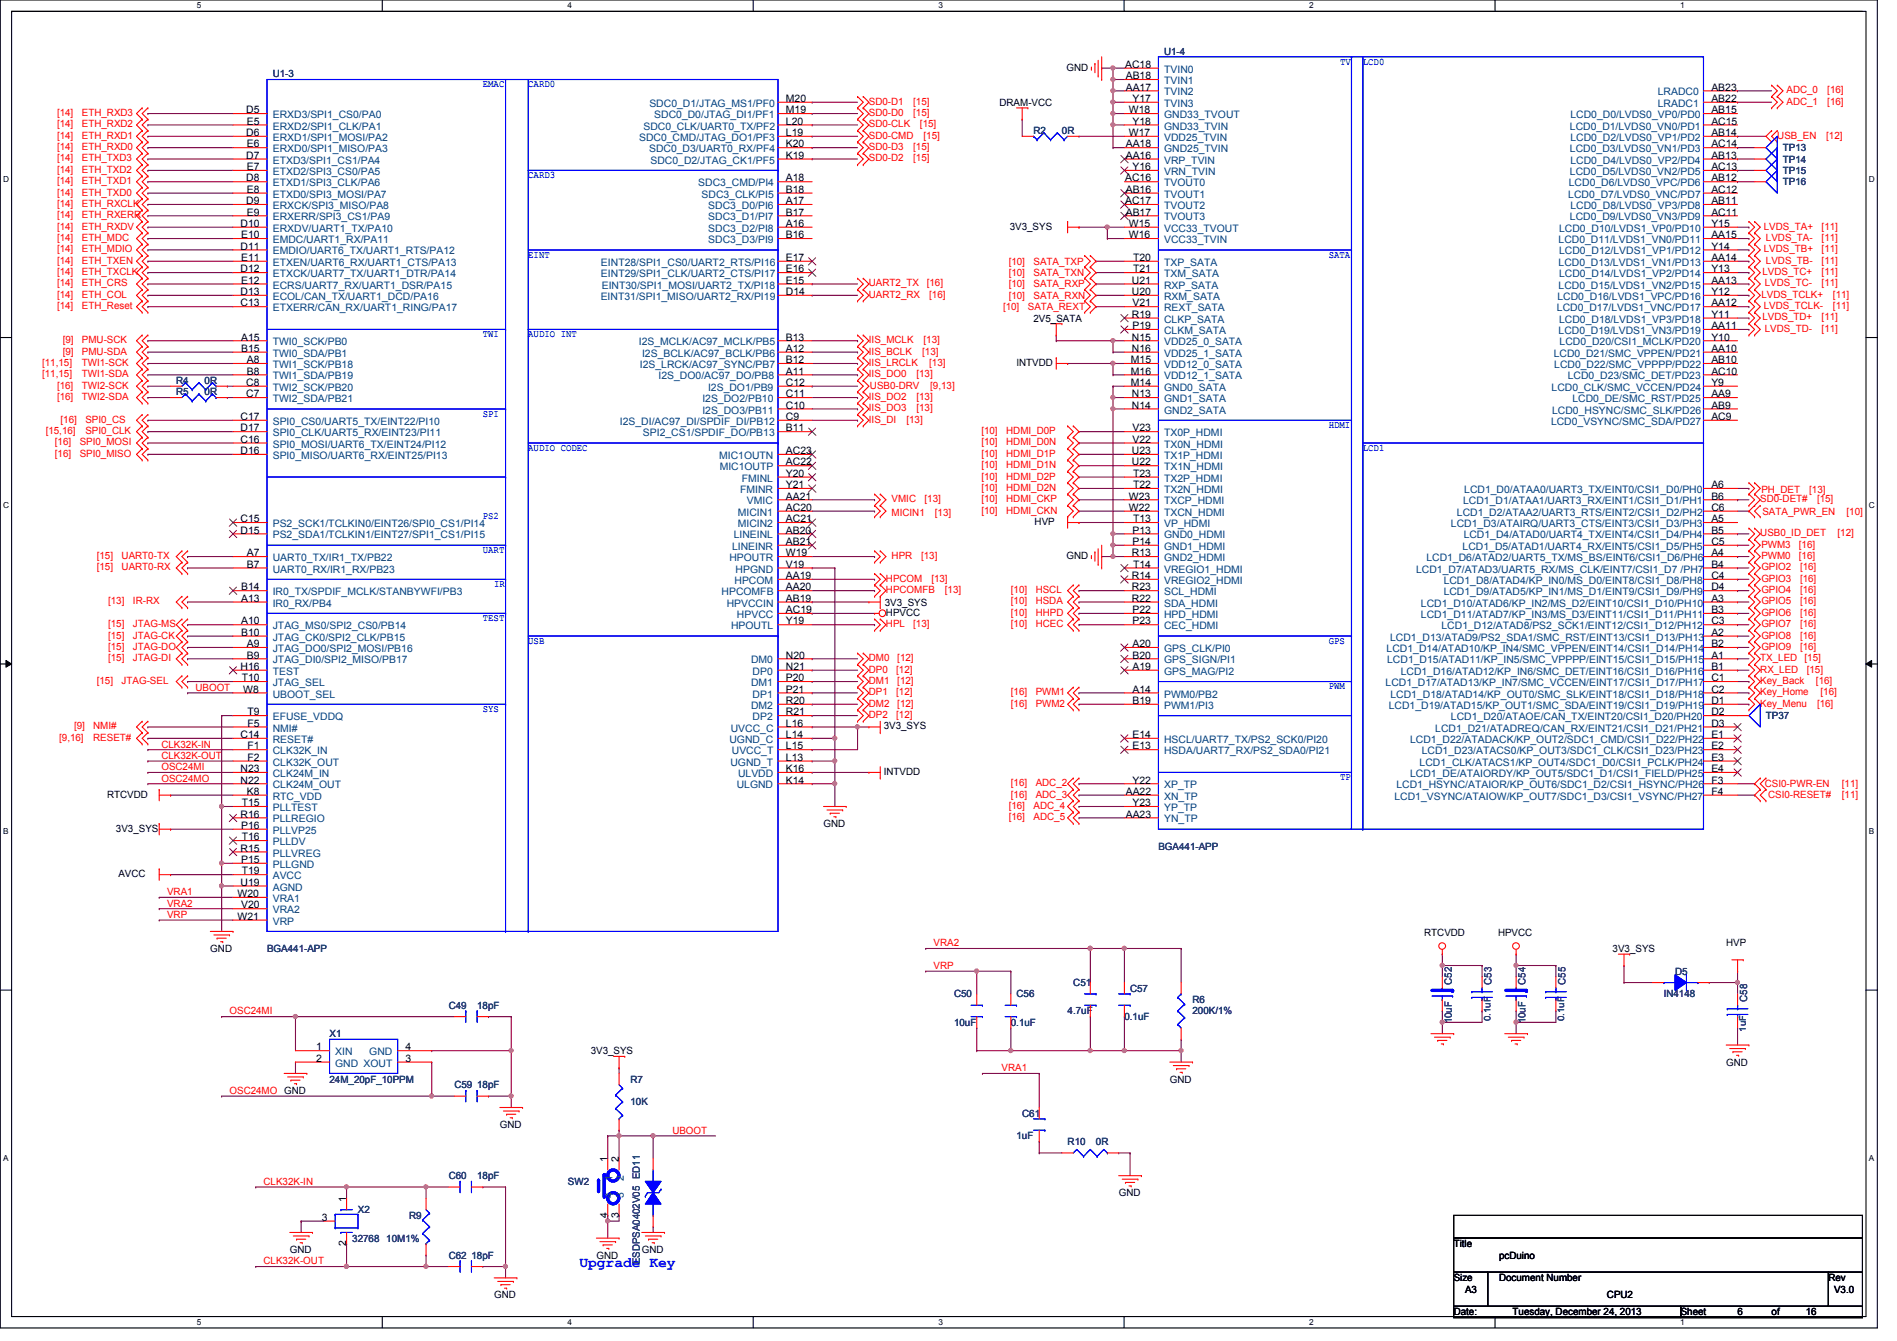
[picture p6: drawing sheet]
<svg xmlns="http://www.w3.org/2000/svg" width="297mm" height="210mm" viewBox="0 0 297 210" stroke-linecap="round" stroke-linejoin="round" font-family="sans-serif">
<defs><g id="words">
<text font-size="2.3" fill="#00f" x="90.7" y="198.3">Upgrade Key</text>
<g font-size="1.6">
<text x="167" y="11">GND</text>
<text x="176.2" y="10.6">AC18</text>
<text x="38.6" y="17.7">D5</text>
<text x="123.1" y="16">M20</text>
<text x="123.1" y="17.7">M19</text>
<text x="156.5" y="16.6">DRAM-VCC</text>
<text x="176.3" y="12.4">AB18</text>
<text x="176.3" y="14.2">AA17</text>
<text x="176.8" y="17.7">W18</text>
<text x="177.3" y="16">Y17</text>
<text x="268" y="14.2">AB23</text>
<text x="268" y="16">AB22</text>
<text x="268" y="17.7">AB15</text>
<text x="38.6" y="21.3">D6</text>
<text x="38.6" y="19.5">E5</text>
<text x="38.6" y="23.1">E6</text>
<text x="123.1" y="19.5">L20</text>
<text x="123.1" y="21.3">L19</text>
<text x="123.1" y="23.1">K20</text>
<text x="176.3" y="23.1">AA18</text>
<text x="176.8" y="21.3">W17</text>
<text x="177.3" y="19.5">Y18</text>
<text x="268" y="19.5">AC15</text>
<text x="268" y="21.3">AB14</text>
<text x="268" y="23.1">AC14</text>
<text x="38.6" y="24.8">D7</text>
<text x="38.6" y="28.4">D8</text>
<text x="38.6" y="26.6">E7</text>
<text x="123.1" y="24.8">K19</text>
<text x="123.1" y="28.4">A18</text>
<text x="176.2" y="28.4">AC16</text>
<text x="176.3" y="24.8">AA16</text>
<text x="177.3" y="26.6">Y16</text>
<text x="268" y="24.8">AB13</text>
<text x="268" y="26.6">AC13</text>
<text x="268" y="28.4">AB12</text>
<text x="37.7" y="35.5">D10</text>
<text x="38.6" y="32">D9</text>
<text x="38.6" y="30.2">E8</text>
<text x="38.6" y="33.7">E9</text>
<text x="123.1" y="30.2">B18</text>
<text x="123.1" y="32">A17</text>
<text x="123.1" y="33.7">B17</text>
<text x="123.1" y="35.5">A16</text>
<text x="158.1" y="35.9">3V3_SYS</text>
<text x="176.2" y="32">AC17</text>
<text x="176.3" y="30.2">AB16</text>
<text x="176.3" y="33.7">AB17</text>
<text x="176.8" y="35.5">W15</text>
<text x="268" y="30.2">AC12</text>
<text x="268" y="32">AB11</text>
<text x="268" y="33.7">AC11</text>
<text x="268" y="35.5">Y15</text>
<text x="37.7" y="39.1">D11</text>
<text x="37.8" y="37.3">E10</text>
<text x="37.8" y="40.9">E11</text>
<text x="123.1" y="37.3">B16</text>
<text x="123.1" y="40.9">E17</text>
<text x="176.8" y="37.3">W16</text>
<text x="177.4" y="40.9">T20</text>
<text x="268" y="37.3">AA15</text>
<text x="268" y="39.1">Y14</text>
<text x="268" y="40.9">AA14</text>
<text x="37.7" y="42.6">D12</text>
<text x="37.7" y="46.2">D13</text>
<text x="37.7" y="48">C13</text>
<text x="37.8" y="44.4">E12</text>
<text x="123.1" y="42.6">E16</text>
<text x="123.1" y="44.4">E15</text>
<text x="123.1" y="46.2">D14</text>
<text x="177.2" y="44.4">U21</text>
<text x="177.2" y="46.2">U20</text>
<text x="177.3" y="48">V21</text>
<text x="177.4" y="42.6">T21</text>
<text x="268" y="42.6">Y13</text>
<text x="268" y="44.4">AA13</text>
<text x="268" y="46.2">Y12</text>
<text x="268" y="48">AA12</text>
<text x="37.8" y="53.3">A15</text>
<text x="123.1" y="53.3">B13</text>
<text x="161.8" y="50.3">2V5_SATA</text>
<text x="177.2" y="49.7">R19</text>
<text x="177.2" y="53.3">N15</text>
<text x="177.3" y="51.5">P19</text>
<text x="268" y="49.7">Y11</text>
<text x="268" y="51.5">AA11</text>
<text x="268" y="53.3">Y10</text>
<text x="37.8" y="55.1">B15</text>
<text x="38.6" y="56.9">A8</text>
<text x="38.6" y="58.6">B8</text>
<text x="123.1" y="55.1">A12</text>
<text x="123.1" y="56.9">B12</text>
<text x="123.1" y="58.6">A11</text>
<text x="159.2" y="57.3">INTVDD</text>
<text x="177.1" y="56.9">M15</text>
<text x="177.1" y="58.6">M16</text>
<text x="177.2" y="55.1">N16</text>
<text x="268" y="55.1">AA10</text>
<text x="268" y="56.9">AB10</text>
<text x="268" y="58.6">AC10</text>
<text x="37.7" y="65.7">C17</text>
<text x="38.6" y="60.4">C8</text>
<text x="38.6" y="62.2">C7</text>
<text x="123.1" y="60.4">C12</text>
<text x="123.1" y="62.2">C11</text>
<text x="123.1" y="64">C10</text>
<text x="123.1" y="65.7">C9</text>
<text x="177.1" y="60.4">M14</text>
<text x="177.2" y="62.2">N13</text>
<text x="177.2" y="64">N14</text>
<text x="268" y="60.4">Y9</text>
<text x="268" y="62.2">AA9</text>
<text x="268" y="64">AB9</text>
<text x="268" y="65.7">AC9</text>
<text x="37.7" y="67.5">D17</text>
<text x="37.7" y="69.3">C16</text>
<text x="37.7" y="71.1">D16</text>
<text x="123.1" y="67.5">B11</text>
<text x="123.1" y="71.1">AC23</text>
<text x="177.2" y="71.1">U23</text>
<text x="177.3" y="67.5">V23</text>
<text x="177.3" y="69.3">V22</text>
<text x="123.1" y="72.9">AC22</text>
<text x="123.1" y="74.6">Y20</text>
<text x="123.1" y="76.4">Y21</text>
<text x="177.2" y="72.9">U22</text>
<text x="177.4" y="74.6">T23</text>
<text x="177.4" y="76.4">T22</text>
<text x="268" y="76.4">A6</text>
<text x="37.7" y="81.7">C15</text>
<text x="37.7" y="83.5">D15</text>
<text x="123.1" y="78.2">AA21</text>
<text x="123.1" y="80">AC20</text>
<text x="123.1" y="81.7">AC21</text>
<text x="123.1" y="83.5">AB20</text>
<text x="162" y="82.2">HVP</text>
<text x="176.8" y="78.2">W23</text>
<text x="176.8" y="80">W22</text>
<text x="177.3" y="83.5">P13</text>
<text x="177.4" y="81.7">T13</text>
<text x="268" y="78.2">B6</text>
<text x="268" y="80">C6</text>
<text x="268" y="81.7">A5</text>
<text x="268" y="83.5">B5</text>
<text x="38.6" y="87.1">A7</text>
<text x="38.6" y="88.9">B7</text>
<text x="123.1" y="85.3">AB21</text>
<text x="123.1" y="87.1">W19</text>
<text x="123.1" y="88.9">V19</text>
<text x="167" y="87.5">GND</text>
<text x="177.2" y="87.1">R13</text>
<text x="177.3" y="85.3">P14</text>
<text x="177.4" y="88.9">T14</text>
<text x="268" y="85.3">C5</text>
<text x="268" y="87.1">A4</text>
<text x="268" y="88.9">B4</text>
<text x="37.8" y="92.4">B14</text>
<text x="37.8" y="94.2">A13</text>
<text x="123.1" y="90.6">AA19</text>
<text x="123.1" y="92.4">AA20</text>
<text x="123.1" y="94.2">AB19</text>
<text x="123.1" y="96">AC19</text>
<text x="138.6" y="94.8">3V3_SYS</text>
<text x="177.2" y="90.6">R14</text>
<text x="177.2" y="92.4">R23</text>
<text x="177.2" y="94.2">R22</text>
<text x="177.3" y="96">P22</text>
<text x="268" y="90.6">C4</text>
<text x="268" y="92.4">D4</text>
<text x="268" y="94.2">A3</text>
<text x="268" y="96">B3</text>
<text x="37.8" y="97.7">A10</text>
<text x="37.8" y="99.5">B10</text>
<text x="38.6" y="101.3">A9</text>
<text x="123.1" y="97.7">Y19</text>
<text x="138.7" y="96.4">HPVCC</text>
<text x="177.3" y="101.3">A20</text>
<text x="177.3" y="97.7">P23</text>
<text x="268" y="97.7">C3</text>
<text x="268" y="99.5">A2</text>
<text x="268" y="101.3">B2</text>
<text x="37.7" y="104.9">H16</text>
<text x="37.8" y="106.6">T10</text>
<text x="38.6" y="103.1">B9</text>
<text x="123.1" y="103.1">N20</text>
<text x="123.1" y="104.9">N21</text>
<text x="123.1" y="106.6">P20</text>
<text x="177.3" y="103.1">B20</text>
<text x="177.3" y="104.9">A19</text>
<text x="268" y="103.1">A1</text>
<text x="268" y="104.9">B1</text>
<text x="268" y="106.6">C1</text>
<text x="38.1" y="108.4">W8</text>
<text x="38.7" y="112">T9</text>
<text x="38.7" y="113.7">F5</text>
<text x="123.1" y="108.4">P21</text>
<text x="123.1" y="110.2">R20</text>
<text x="123.1" y="112">R21</text>
<text x="123.1" y="113.7">L16</text>
<text x="177.3" y="108.4">A14</text>
<text x="177.3" y="110.2">B19</text>
<text x="268" y="108.4">C2</text>
<text x="268" y="110.2">D1</text>
<text x="268" y="112">D2</text>
<text x="268" y="113.7">D3</text>
<text x="37.7" y="115.5">C14</text>
<text x="38.7" y="117.3">F1</text>
<text x="38.7" y="119.1">F2</text>
<text x="123.1" y="115.5">L14</text>
<text x="123.1" y="117.3">L15</text>
<text x="123.1" y="119.1">L13</text>
<text x="138.4" y="114.2">3V3_SYS</text>
<text x="177.3" y="115.5">E14</text>
<text x="177.3" y="117.3">E13</text>
<text x="268" y="115.5">E1</text>
<text x="268" y="117.3">E2</text>
<text x="268" y="119.1">E3</text>
<text x="16.8" y="124.8">RTCVDD</text>
<text x="37.7" y="120.9">N23</text>
<text x="37.7" y="122.6">N22</text>
<text x="38.6" y="124.4">K8</text>
<text x="123.1" y="120.9">K16</text>
<text x="123.1" y="122.6">K14</text>
<text x="138.4" y="121.3">INTVDD</text>
<text x="176.3" y="124.4">AA22</text>
<text x="177.3" y="122.6">Y22</text>
<text x="268" y="120.9">E4</text>
<text x="268" y="122.6">F3</text>
<text x="268" y="124.4">F4</text>
<text x="18.2" y="130.2">3V3_SYS</text>
<text x="37.7" y="128">R16</text>
<text x="37.8" y="129.8">P16</text>
<text x="37.8" y="126.2">T15</text>
<text x="37.8" y="131.5">T16</text>
<text x="128.9" y="129.5">GND</text>
<text x="176.3" y="128">AA23</text>
<text x="177.3" y="126.2">Y23</text>
<text x="18.5" y="137.3">AVCC</text>
<text x="37.7" y="133.3">R15</text>
<text x="37.8" y="135.1">P15</text>
<text x="37.8" y="136.9">T19</text>
<text x="37.2" y="140.4">W20</text>
<text x="37.2" y="144">W21</text>
<text x="37.7" y="138.6">U19</text>
<text x="37.8" y="142.2">V20</text>
<text x="32.9" y="149">GND</text>
<text x="223" y="146.5">RTCVDD</text>
<text x="234.6" y="146.5">HPVCC</text>
<text x="252.5" y="149">3V3_SYS</text>
<text x="270.3" y="148.1">HVP</text>
<text x="49.5" y="164.4">1</text>
<text x="49.5" y="166.2">2</text>
<text x="63.5" y="166.2">3</text>
<text x="63.5" y="164.4">4</text>
<text x="92.5" y="165">3V3_SYS</text>
<text x="270.3" y="166.8">GND</text>
<text x="183.2" y="169.5">GND</text>
<text x="78.3" y="176.6">GND</text>
<text x="95.1" y="181.9" transform="rotate(-90 95.1 181.9)">1</text>
<text x="96.9" y="181.9" transform="rotate(-90 96.9 181.9)">2</text>
<text x="50.4" y="191.1">3</text>
<text x="54.2" y="188.1" transform="rotate(-90 54.2 188.1)">1</text>
<text x="95.1" y="190.6" transform="rotate(-90 95.1 190.6)">4</text>
<text x="96.9" y="190.6" transform="rotate(-90 96.9 190.6)">3</text>
<text x="175.2" y="187.2">GND</text>
<text x="45.4" y="196.1">GND</text>
<text x="54.2" y="195" transform="rotate(-90 54.2 195)">2</text>
<text x="93.4" y="197">GND</text>
<text x="100.5" y="196.1">GND</text>
<text x="227.6" y="195.2">Title</text>
<text x="234.7" y="197">pcDuino</text>
<text x="77.4" y="203.2">GND</text>
<text x="227.6" y="200.6">Size</text>
<text x="229.4" y="202.4">A3</text>
<text x="234.7" y="200.6">Document Number</text>
<text x="251.6" y="203.2">CPU2</text>
<text x="286.3" y="200.6">Rev</text>
<text x="287.2" y="202.4">V3.0</text>
<text x="227.6" y="205.9">Date:</text>
<text x="236.9" y="205.9">Tuesday, December 24, 2013</text>
<text x="263.2" y="205.9">Sheet</text>
<text x="272.1" y="205.9">6</text>
<text x="277.4" y="205.9">of</text>
<text x="282.7" y="205.9">16</text>
</g>
<g font-size="1.6" fill="#000080">
<text x="182.3" y="8.6">U1-4</text>
<text x="42.7" y="12.1">U1-3</text>
<text x="161.8" y="21">R2</text>
<text x="166.3" y="21">0R</text>
<text x="279.2" y="23.7">TP13</text>
<text x="279.2" y="25.4">TP14</text>
<text x="279.2" y="27.2">TP15</text>
<text x="279.2" y="29">TP16</text>
<text x="27.6" y="60.1">R4</text>
<text x="27.6" y="61.9">R5</text>
<text x="32" y="60.1">0R</text>
<text x="32" y="61.9">0R</text>
<text x="276.5" y="112.6">TP37</text>
<text x="181.4" y="133">BGA441-APP</text>
<text x="41.8" y="149">BGA441-APP</text>
<text x="168.1" y="154.3">C51</text>
<text x="177" y="155.2">C57</text>
<text x="227.3" y="154.1" transform="rotate(-90 227.3 154.1)">C52</text>
<text x="233.5" y="154.1" transform="rotate(-90 233.5 154.1)">C53</text>
<text x="238.9" y="154.1" transform="rotate(-90 238.9 154.1)">C54</text>
<text x="245.1" y="154.1" transform="rotate(-90 245.1 154.1)">C55</text>
<text x="262.3" y="152.6">D5</text>
<text x="70.3" y="157.9">C49</text>
<text x="74.7" y="157.9">18pF</text>
<text x="149.4" y="156.1">C50</text>
<text x="149.4" y="160.6">10uF</text>
<text x="158.3" y="160.6">0.1uF</text>
<text x="159.2" y="156.1">C56</text>
<text x="167.2" y="158.8">4.7uF</text>
<text x="176.1" y="159.7">0.1uF</text>
<text x="186.7" y="157">R6</text>
<text x="186.7" y="158.8">200K/1%</text>
<text x="227.3" y="160.2" transform="rotate(-90 227.3 160.2)">10uF</text>
<text x="238.9" y="160.2" transform="rotate(-90 238.9 160.2)">10uF</text>
<text x="260.5" y="156.1">IN4148</text>
<text x="273.6" y="156.8" transform="rotate(-90 273.6 156.8)">C58</text>
<text x="51.6" y="162.3">X1</text>
<text x="51.6" y="169.5">24M_20pF_10PPM</text>
<text x="71.2" y="170.3">C59 18pF</text>
<text x="98.7" y="169.5">R7</text>
<text x="98.7" y="173">10K</text>
<text x="159.2" y="178.4">1uF</text>
<text x="160.1" y="174.8">C61</text>
<text x="167.2" y="179.2">R10</text>
<text x="171.6" y="179.2">0R</text>
<text x="70.3" y="184.6">C60</text>
<text x="74.7" y="184.6">18pF</text>
<text x="88.9" y="185.5">SW2</text>
<text x="56" y="189.9">X2</text>
<text x="64" y="190.8">R9</text>
<text x="55.2" y="194.4">32768</text>
<text x="60.5" y="194.4">10M1%</text>
<text x="70.3" y="197">C62 18pF</text>
<text x="100.2" y="197.9" transform="rotate(-90 100.2 197.9)">ESDPSA0402V05 ED11</text>
</g>
<g font-size="1.6" fill="#004080">
<text x="182.3" y="11.4">TVIN0</text>
<text x="101.7" y="16.7">SDC0_D1/JTAG_MS1/PF0</text>
<text x="182.3" y="13.2">TVIN1</text>
<text x="182.3" y="14.9">TVIN2</text>
<text x="182.3" y="16.7">TVIN3</text>
<text x="259.6" y="14.9">LRADC0</text>
<text x="259.6" y="16.7">LRADC1</text>
<text x="42.7" y="18.5">ERXD3/SPI1_CS0/PA0</text>
<text x="42.7" y="20.3">ERXD2/SPI1_CLK/PA1</text>
<text x="42.7" y="22.1">ERXD1/SPI1_MOSI/PA2</text>
<text x="42.7" y="23.8">ERXD0/SPI1_MISO/PA3</text>
<text x="100.1" y="22.1">SDC0_CMD/JTAG_DO1/PF3</text>
<text x="100.8" y="20.3">SDC0_CLK/UART0_TX/PF2</text>
<text x="101.6" y="23.8">SDC0_D3/UART0_RX/PF4</text>
<text x="102.4" y="18.5">SDC0_D0/JTAG_DI1/PF1</text>
<text x="182.3" y="18.5">GND33_TVOUT</text>
<text x="182.3" y="20.3">GND33_TVIN</text>
<text x="182.3" y="22.1">VDD25_TVIN</text>
<text x="182.3" y="23.8">GND25_TVIN</text>
<text x="245.8" y="20.3">LCD0_D1/LVDS0_VN0/PD1</text>
<text x="245.8" y="23.8">LCD0_D3/LVDS0_VN1/PD3</text>
<text x="245.9" y="18.5">LCD0_D0/LVDS0_VP0/PD0</text>
<text x="245.9" y="22.1">LCD0_D2/LVDS0_VP1/PD2</text>
<text x="42.7" y="25.6">ETXD3/SPI1_CS1/PA4</text>
<text x="42.7" y="27.4">ETXD2/SPI3_CS0/PA5</text>
<text x="42.7" y="29.2">ETXD1/SPI3_CLK/PA6</text>
<text x="101.9" y="25.6">SDC0_D2/JTAG_CK1/PF5</text>
<text x="109.3" y="29.2">SDC3_CMD/PI4</text>
<text x="182.3" y="25.6">VRP_TVIN</text>
<text x="182.3" y="27.4">VRN_TVIN</text>
<text x="182.3" y="29.2">TVOUT0</text>
<text x="245.7" y="29.2">LCD0_D6/LVDS0_VPC/PD6</text>
<text x="245.8" y="27.4">LCD0_D5/LVDS0_VN2/PD5</text>
<text x="245.9" y="25.6">LCD0_D4/LVDS0_VP2/PD4</text>
<text x="42.7" y="30.9">ETXD0/SPI3_MOSI/PA7</text>
<text x="42.7" y="32.7">ERXCK/SPI3_MISO/PA8</text>
<text x="42.7" y="34.5">ERXERR/SPI3_CS1/PA9</text>
<text x="109.9" y="30.9">SDC3_CLK/PI5</text>
<text x="110.9" y="32.7">SDC3_D0/PI6</text>
<text x="110.9" y="34.5">SDC3_D1/PI7</text>
<text x="182.3" y="30.9">TVOUT1</text>
<text x="182.3" y="32.7">TVOUT2</text>
<text x="182.3" y="34.5">TVOUT3</text>
<text x="245.6" y="30.9">LCD0_D7/LVDS0_VNC/PD7</text>
<text x="245.8" y="34.5">LCD0_D9/LVDS0_VN3/PD9</text>
<text x="245.9" y="32.7">LCD0_D8/LVDS0_VP3/PD8</text>
<text x="42.7" y="36.3">ERXDV/UART1_TX/PA10</text>
<text x="42.7" y="38.1">EMDC/UART1_RX/PA11</text>
<text x="42.7" y="39.8">EMDIO/UART6_TX/UART1_RTS/PA12</text>
<text x="42.7" y="41.6">ETXEN/UART6_RX/UART1_CTS/PA13</text>
<text x="94.1" y="41.6">EINT28/SPI1_CS0/UART2_RTS/PI16</text>
<text x="110.9" y="36.3">SDC3_D2/PI8</text>
<text x="110.9" y="38.1">SDC3_D3/PI9</text>
<text x="182.3" y="36.3">VCC33_TVOUT</text>
<text x="182.3" y="38.1">VCC33_TVIN</text>
<text x="182.3" y="41.6">TXP_SATA</text>
<text x="244" y="38.1">LCD0_D11/LVDS1_VN0/PD11</text>
<text x="244" y="41.6">LCD0_D13/LVDS1_VN1/PD13</text>
<text x="244.1" y="36.3">LCD0_D10/LVDS1_VP0/PD10</text>
<text x="244.1" y="39.8">LCD0_D12/LVDS1_VP1/PD12</text>
<text x="42.7" y="43.4">ETXCK/UART7_TX/UART1_DTR/PA14</text>
<text x="42.7" y="45.2">ECRS/UART7_RX/UART1_DSR/PA15</text>
<text x="42.7" y="46.9">ECOL/CAN_TX/UART1_DCD/PA16</text>
<text x="94.1" y="46.9">EINT31/SPI1_MISO/UART2_RX/PI19</text>
<text x="94.1" y="43.4">EINT29/SPI1_CLK/UART2_CTS/PI17</text>
<text x="94.2" y="45.2">EINT30/SPI1_MOSI/UART2_TX/PI18</text>
<text x="182.3" y="43.4">TXM_SATA</text>
<text x="182.3" y="45.2">RXP_SATA</text>
<text x="182.3" y="46.9">RXM_SATA</text>
<text x="243.9" y="46.9">LCD0_D16/LVDS1_VPC/PD16</text>
<text x="244" y="45.2">LCD0_D15/LVDS1_VN2/PD15</text>
<text x="244.1" y="43.4">LCD0_D14/LVDS1_VP2/PD14</text>
<text x="42.7" y="48.7">ETXERR/CAN_RX/UART1_RING/PA17</text>
<text x="182.3" y="48.7">REXT_SATA</text>
<text x="182.3" y="50.5">CLKP_SATA</text>
<text x="182.3" y="52.3">CLKM_SATA</text>
<text x="243.8" y="48.7">LCD0_D17/LVDS1_VNC/PD17</text>
<text x="244" y="52.3">LCD0_D19/LVDS1_VN3/PD19</text>
<text x="244.1" y="50.5">LCD0_D18/LVDS1_VP3/PD18</text>
<text x="42.7" y="54.1">TWI0_SCK/PB0</text>
<text x="42.7" y="55.8">TWI0_SDA/PB1</text>
<text x="42.7" y="57.6">TWI1_SCK/PB18</text>
<text x="42.7" y="59.4">TWI1_SDA/PB19</text>
<text x="100" y="54.1">I2S_MCLK/AC97_MCLK/PB5</text>
<text x="100.2" y="57.6">I2S_LRCK/AC97_SYNC/PB7</text>
<text x="100.5" y="55.8">I2S_BCLK/AC97_BCLK/PB6</text>
<text x="103.1" y="59.4">I2S_DO0/AC97_DO/PB8</text>
<text x="182.3" y="54.1">VDD25_0_SATA</text>
<text x="182.3" y="55.8">VDD25_1_SATA</text>
<text x="182.3" y="57.6">VDD12_0_SATA</text>
<text x="182.3" y="59.4">VDD12_1_SATA</text>
<text x="243.3" y="55.8">LCD0_D21/SMC_VPPEN/PD21</text>
<text x="243.4" y="57.6">LCD0_D22/SMC_VPPPP/PD22</text>
<text x="244.2" y="54.1">LCD0_D20/CSI1_MCLK/PD20</text>
<text x="245.5" y="59.4">LCD0_D23/SMC_DET/PD23</text>
<text x="42.7" y="61.2">TWI2_SCK/PB20</text>
<text x="42.7" y="62.9">TWI2_SDA/PB21</text>
<text x="110" y="62.9">I2S_DO2/PB10</text>
<text x="110" y="64.7">I2S_DO3/PB11</text>
<text x="110.9" y="61.2">I2S_DO1/PB9</text>
<text x="182.3" y="61.2">GND0_SATA</text>
<text x="182.3" y="62.9">GND1_SATA</text>
<text x="182.3" y="64.7">GND2_SATA</text>
<text x="242.9" y="61.2">LCD0_CLK/SMC_VCCEN/PD24</text>
<text x="243" y="64.7">LCD0_HSYNC/SMC_SLK/PD26</text>
<text x="246.2" y="62.9">LCD0_DE/SMC_RST/PD25</text>
<text x="42.7" y="66.5">SPI0_CS0/UART5_TX/EINT22/PI10</text>
<text x="42.7" y="68.3">SPI0_CLK/UART5_RX/EINT23/PI11</text>
<text x="42.7" y="70.1">SPI0_MOSI/UART6_TX/EINT24/PI12</text>
<text x="42.7" y="71.8">SPI0_MISO/UART6_RX/EINT25/PI13</text>
<text x="97.1" y="66.5">I2S_DI/AC97_DI/SPDIF_DI/PB12</text>
<text x="100.7" y="68.3">SPI2_CS1/SPDIF_DO/PB13</text>
<text x="112.6" y="71.8">MIC1OUTN</text>
<text x="182.3" y="68.3">TX0P_HDMI</text>
<text x="182.3" y="70.1">TX0N_HDMI</text>
<text x="182.3" y="71.8">TX1P_HDMI</text>
<text x="242.9" y="66.5">LCD0_VSYNC/SMC_SDA/PD27</text>
<text x="112.7" y="73.6">MIC1OUTP</text>
<text x="115.9" y="77.2">FMINR</text>
<text x="116.2" y="75.4">FMINL</text>
<text x="182.3" y="73.6">TX1N_HDMI</text>
<text x="182.3" y="75.4">TX2P_HDMI</text>
<text x="182.3" y="77.2">TX2N_HDMI</text>
<text x="229.3" y="77.2">LCD1_D0/ATAA0/UART3_TX/EINT0/CSI1_D0/PH0</text>
<text x="42.7" y="82.5">PS2_SCK1/TCLKIN0/EINT26/SPI0_CS1/PI14</text>
<text x="115.5" y="80.7">MICIN1</text>
<text x="115.5" y="82.5">MICIN2</text>
<text x="117" y="79">VMIC</text>
<text x="182.3" y="79">TXCP_HDMI</text>
<text x="182.3" y="80.7">TXCN_HDMI</text>
<text x="182.3" y="82.5">VP_HDMI</text>
<text x="227.2" y="82.5">LCD1_D3/ATAIRQ/UART3_CTS/EINT3/CSI1_D3/PH3</text>
<text x="228.1" y="80.7">LCD1_D2/ATAA2/UART3_RTS/EINT2/CSI1_D2/PH2</text>
<text x="229.1" y="79">LCD1_D1/ATAA1/UART3_RX/EINT1/CSI1_D1/PH1</text>
<text x="42.7" y="84.3">PS2_SDA1/TCLKIN1/EINT27/SPI1_CS1/PI15</text>
<text x="42.7" y="87.8">UART0_TX/IR1_TX/PB22</text>
<text x="42.7" y="89.6">UART0_RX/IR1_RX/PB23</text>
<text x="114.2" y="87.8">HPOUTR</text>
<text x="114.6" y="86.1">LINEINR</text>
<text x="114.9" y="84.3">LINEINL</text>
<text x="115.2" y="89.6">HPGND</text>
<text x="182.3" y="84.3">GND0_HDMI</text>
<text x="182.3" y="86.1">GND1_HDMI</text>
<text x="182.3" y="87.8">GND2_HDMI</text>
<text x="182.3" y="89.6">VREGIO1_HDMI</text>
<text x="221.7" y="89.6">LCD1_D7/ATAD3/UART5_RX/MS_CLK/EINT7/CSI1_D7 /PH7</text>
<text x="223.3" y="87.8">LCD1_D6/ATAD2/UART5_TX/MS_BS/EINT6/CSI1_D6/PH6</text>
<text x="229" y="86.1">LCD1_D5/ATAD1/UART4_RX/EINT5/CSI1_D5/PH5</text>
<text x="229.2" y="84.3">LCD1_D4/ATAD0/UART4_TX/EINT4/CSI1_D4/PH4</text>
<text x="42.7" y="93.2">IR0_TX/SPDIF_MCLK/STANBYWFI/PB3</text>
<text x="42.7" y="95">IR0_RX/PB4</text>
<text x="113" y="93.2">HPCOMFB</text>
<text x="113.8" y="95">HPVCCIN</text>
<text x="115" y="91.4">HPCOM</text>
<text x="182.3" y="91.4">VREGIO2_HDMI</text>
<text x="182.3" y="93.2">SCL_HDMI</text>
<text x="182.3" y="95">SDA_HDMI</text>
<text x="222.5" y="95">LCD1_D10/ATAD6/KP_IN2/MS_D2/EINT10/CSI1_D10/PH10</text>
<text x="226.1" y="91.4">LCD1_D8/ATAD4/KP_IN0/MS_D0/EINT8/CSI1_D8/PH8</text>
<text x="226.1" y="93.2">LCD1_D9/ATAD5/KP_IN1/MS_D1/EINT9/CSI1_D9/PH9</text>
<text x="42.7" y="98.5">JTAG_MS0/SPI2_CS0/PB14</text>
<text x="42.7" y="100.3">JTAG_CK0/SPI2_CLK/PB15</text>
<text x="114.5" y="98.5">HPOUTL</text>
<text x="115.4" y="96.7">HPVCC</text>
<text x="182.3" y="96.7">HPD_HDMI</text>
<text x="182.3" y="98.5">CEC_HDMI</text>
<text x="217.7" y="100.3">LCD1_D13/ATAD9/PS2_SDA1/SMC_RST/EINT13/CSI1_D13/PH13</text>
<text x="222.5" y="96.7">LCD1_D11/ATAD7/KP_IN3/MS_D3/EINT11/CSI1_D11/PH11</text>
<text x="225.7" y="98.5">LCD1_D12/ATAD8/PS2_SCK1/EINT12/CSI1_D12/PH12</text>
<text x="42.7" y="102.1">JTAG_DO0/SPI2_MOSI/PB16</text>
<text x="42.7" y="103.8">JTAG_DI0/SPI2_MISO/PB17</text>
<text x="42.7" y="105.6">TEST</text>
<text x="42.7" y="107.4">JTAG_SEL</text>
<text x="117.6" y="103.8">DM0</text>
<text x="117.6" y="107.4">DM1</text>
<text x="117.9" y="105.6">DP0</text>
<text x="182.3" y="102.1">GPS_CLK/PI0</text>
<text x="182.3" y="103.8">GPS_SIGN/PI1</text>
<text x="182.3" y="105.6">GPS_MAG/PI2</text>
<text x="217" y="107.4">LCD1_D17/ATAD13/KP_IN7/SMC_VCCEN/EINT17/CSI1_D17/PH17</text>
<text x="217.1" y="102.1">LCD1_D14/ATAD10/KP_IN4/SMC_VPPEN/EINT14/CSI1_D14/PH14</text>
<text x="217.2" y="103.8">LCD1_D15/ATAD11/KP_IN5/SMC_VPPPP/EINT15/CSI1_D15/PH15</text>
<text x="219.3" y="105.6">LCD1_D16/ATAD12/KP_IN6/SMC_DET/EINT16/CSI1_D16/PH16</text>
<text x="42.7" y="109.2">UBOOT_SEL</text>
<text x="42.7" y="112.7">EFUSE_VDDQ</text>
<text x="117.6" y="111">DM2</text>
<text x="117.9" y="109.2">DP1</text>
<text x="117.9" y="112.7">DP2</text>
<text x="182.3" y="109.2">PWM0/PB2</text>
<text x="182.3" y="111">PWM1/PI3</text>
<text x="217.5" y="111">LCD1_D19/ATAD15/KP_OUT1/SMC_SDA/EINT19/CSI1_D19/PH19</text>
<text x="217.7" y="109.2">LCD1_D18/ATAD14/KP_OUT0/SMC_SLK/EINT18/CSI1_D18/PH18</text>
<text x="227.2" y="112.7">LCD1_D20/ATAOE/CAN_TX/EINT20/CSI1_D20/PH20</text>
<text x="42.7" y="114.5">NMI#</text>
<text x="42.7" y="116.3">RESET#</text>
<text x="42.7" y="118.1">CLK32K_IN</text>
<text x="42.7" y="119.8">CLK32K_OUT</text>
<text x="114.2" y="116.3">UGND_C</text>
<text x="114.4" y="119.8">UGND_T</text>
<text x="114.4" y="114.5">UVCC_C</text>
<text x="114.6" y="118.1">UVCC_T</text>
<text x="182.3" y="116.3">HSCL/UART7_TX/PS2_SCK0/PI20</text>
<text x="182.3" y="118.1">HSDA/UART7_RX/PS2_SDA0/PI21</text>
<text x="220.8" y="116.3">LCD1_D22/ATADACK/KP_OUT2/SDC1_CMD/CSI1_D22/PH22</text>
<text x="222.3" y="119.8">LCD1_CLK/ATACS1/KP_OUT4/SDC1_D0/CSI1_PCLK/PH24</text>
<text x="222.6" y="118.1">LCD1_D23/ATACS0/KP_OUT3/SDC1_CLK/CSI1_D23/PH23</text>
<text x="224.7" y="114.5">LCD1_D21/ATADREQ/CAN_RX/EINT21/CSI1_D21/PH21</text>
<text x="42.7" y="121.6">CLK24M_IN</text>
<text x="42.7" y="123.4">CLK24M_OUT</text>
<text x="42.7" y="125.2">RTC_VDD</text>
<text x="115.4" y="123.4">ULGND</text>
<text x="115.6" y="121.6">ULVDD</text>
<text x="182.3" y="123.4">XP_TP</text>
<text x="182.3" y="125.2">XN_TP</text>
<text x="218.4" y="125.2">LCD1_VSYNC/ATAIOW/KP_OUT7/SDC1_D3/CSI1_VSYNC/PH27</text>
<text x="218.6" y="123.4">LCD1_HSYNC/ATAIOR/KP_OUT6/SDC1_D2/CSI1_HSYNC/PH26</text>
<text x="220.8" y="121.6">LCD1_DE/ATAIORDY/KP_OUT5/SDC1_D1/CSI1_FIELD/PH25</text>
<text x="42.7" y="127">PLLTEST</text>
<text x="42.7" y="128.7">PLLREGIO</text>
<text x="42.7" y="130.5">PLLVP25</text>
<text x="182.3" y="127">YP_TP</text>
<text x="182.3" y="128.7">YN_TP</text>
<text x="42.7" y="132.3">PLLDV</text>
<text x="42.7" y="134.1">PLLVREG</text>
<text x="42.7" y="135.8">PLLGND</text>
<text x="42.7" y="137.6">AVCC</text>
<text x="42.7" y="139.4">AGND</text>
<text x="42.7" y="141.2">VRA1</text>
<text x="42.7" y="143">VRA2</text>
<text x="42.7" y="144.7">VRP</text>
<text x="52.5" y="165.2">XIN</text>
<text x="52.5" y="167">GND XOUT</text>
<text x="57.8" y="165.2">GND</text>
<text x="95.9" y="184.9" transform="rotate(-90 95.9 184.9)">1</text>
<text x="97.7" y="184.9" transform="rotate(-90 97.7 184.9)">2</text>
<text x="95.9" y="187.6" transform="rotate(-90 95.9 187.6)">4</text>
<text x="97.7" y="187.6" transform="rotate(-90 97.7 187.6)">3</text>
</g>
<g font-size="1.6" fill="#00f">
<text x="209.8" y="10.1">TV</text>
<text x="213.4" y="10.1">LCD0</text>
<text x="75.6" y="13.7">EMAC</text>
<text x="82.7" y="13.7">CARD0</text>
<text x="82.7" y="27.9">CARD3</text>
<text x="82.7" y="40.3">EINT</text>
<text x="208.1" y="40.3">SATA</text>
<text x="75.6" y="52.8">TWI</text>
<text x="82.7" y="52.8">AUDIO INT</text>
<text x="75.6" y="65.2">SPI</text>
<text x="82.7" y="70.6">AUDIO CODEC</text>
<text x="208.1" y="67">HDMI</text>
<text x="213.4" y="70.6">LCD1</text>
<text x="75.6" y="81.2">PS2</text>
<text x="75.6" y="86.6">UART</text>
<text x="77.4" y="91.9">IR</text>
<text x="75.6" y="97.2">TEST</text>
<text x="82.7" y="100.8">USB</text>
<text x="208.1" y="100.8">GPS</text>
<text x="208.1" y="107.9">PWM</text>
<text x="75.6" y="111.5">SYS</text>
<text x="209.8" y="122.1">TP</text>
</g>
<g font-size="1.6" fill="#f00">
<text x="136.1" y="16.4">SD0-D1</text>
<text x="143" y="16.4">[15]</text>
<text x="279.7" y="14.6">ADC_0</text>
<text x="279.7" y="16.4">ADC_1</text>
<text x="286.1" y="14.6">[16]</text>
<text x="286.1" y="16.4">[16]</text>
<text x="8.9" y="18.2">[14]</text>
<text x="8.9" y="19.9">[14]</text>
<text x="8.9" y="21.7">[14]</text>
<text x="8.9" y="23.5">[14]</text>
<text x="12.8" y="18.2">ETH_RXD3</text>
<text x="12.8" y="19.9">ETH_RXD2</text>
<text x="12.8" y="21.7">ETH_RXD1</text>
<text x="12.8" y="23.5">ETH_RXD0</text>
<text x="136.1" y="18.2">SD0-D0</text>
<text x="136.1" y="19.9">SD0-CLK</text>
<text x="136.1" y="21.7">SD0-CMD</text>
<text x="136.1" y="23.5">SD0-D3</text>
<text x="143" y="18.2">[15]</text>
<text x="143" y="23.5">[15]</text>
<text x="144.1" y="19.9">[15]</text>
<text x="144.6" y="21.7">[15]</text>
<text x="278.3" y="21.7">USB_EN</text>
<text x="286" y="21.7">[12]</text>
<text x="8.9" y="25.3">[14]</text>
<text x="8.9" y="27.1">[14]</text>
<text x="8.9" y="28.8">[14]</text>
<text x="12.8" y="25.3">ETH_TXD3</text>
<text x="12.8" y="27.1">ETH_TXD2</text>
<text x="12.8" y="28.8">ETH_TXD1</text>
<text x="136.1" y="25.3">SD0-D2</text>
<text x="143" y="25.3">[15]</text>
<text x="8.9" y="30.6">[14]</text>
<text x="8.9" y="32.4">[14]</text>
<text x="8.9" y="34.2">[14]</text>
<text x="8.9" y="35.9">[14]</text>
<text x="12.8" y="30.6">ETH_TXD0</text>
<text x="12.8" y="32.4">ETH_RXCLK</text>
<text x="12.8" y="34.2">ETH_RXERR</text>
<text x="12.8" y="35.9">ETH_RXDV</text>
<text x="276.2" y="35.9">LVDS_TA+</text>
<text x="285.2" y="35.9">[11]</text>
<text x="8.9" y="37.7">[14]</text>
<text x="8.9" y="39.5">[14]</text>
<text x="8.9" y="41.3">[14]</text>
<text x="12.8" y="37.7">ETH_MDC</text>
<text x="12.8" y="39.5">ETH_MDIO</text>
<text x="12.8" y="41.3">ETH_TXEN</text>
<text x="157.9" y="41.4">[10]</text>
<text x="161.8" y="41.4">SATA_TXP</text>
<text x="276.2" y="39.5">LVDS_TB+</text>
<text x="276.5" y="37.7">LVDS_TA-</text>
<text x="276.5" y="41.3">LVDS_TB-</text>
<text x="285.2" y="37.7">[11]</text>
<text x="285.2" y="41.3">[11]</text>
<text x="285.2" y="39.5">[11]</text>
<text x="8.9" y="43.1">[14]</text>
<text x="8.9" y="44.8">[14]</text>
<text x="8.9" y="46.6">[14]</text>
<text x="12.8" y="43.1">ETH_TXCLK</text>
<text x="12.8" y="44.8">ETH_CRS</text>
<text x="12.8" y="46.6">ETH_COL</text>
<text x="136.1" y="44.8">UART2_TX</text>
<text x="136.1" y="46.6">UART2_RX</text>
<text x="145.1" y="44.8">[16]</text>
<text x="145.5" y="46.6">[16]</text>
<text x="157.9" y="45">[10]</text>
<text x="157.9" y="46.8">[10]</text>
<text x="157.9" y="43.2">[10]</text>
<text x="161.8" y="45">SATA_RXP</text>
<text x="161.8" y="46.8">SATA_RXN</text>
<text x="161.8" y="43.2">SATA_TXN</text>
<text x="275.8" y="46.6">LVDS_TCLK+</text>
<text x="276" y="43.1">LVDS_TC+</text>
<text x="276.3" y="44.8">LVDS_TC-</text>
<text x="285.2" y="44.8">[11]</text>
<text x="285.2" y="43.1">[11]</text>
<text x="287" y="46.6">[11]</text>
<text x="8.9" y="48.4">[14]</text>
<text x="9.8" y="53.7">[9]</text>
<text x="12.8" y="53.7">PMU-SCK</text>
<text x="12.8" y="48.4">ETH_Reset</text>
<text x="136.1" y="53.7">IIS_MCLK</text>
<text x="144.6" y="53.7">[13]</text>
<text x="157.1" y="48.6">[10]</text>
<text x="160.9" y="48.6">SATA_REXT</text>
<text x="276" y="50.2">LVDS_TD+</text>
<text x="276.2" y="48.4">LVDS_TCLK-</text>
<text x="276.3" y="51.9">LVDS_TD-</text>
<text x="285.2" y="51.9">[11]</text>
<text x="285.2" y="50.2">[11]</text>
<text x="287" y="48.4">[11]</text>
<text x="6.6" y="57.3">[11,15]</text>
<text x="6.6" y="59.1">[11,15]</text>
<text x="9.8" y="55.5">[9]</text>
<text x="12.8" y="55.5">PMU-SDA</text>
<text x="12.8" y="57.3">TWI1-SCK</text>
<text x="12.8" y="59.1">TWI1-SDA</text>
<text x="136.1" y="55.5">IIS_BCLK</text>
<text x="136.1" y="57.3">IIS_LRCLK</text>
<text x="136.1" y="59.1">IIS_DO0</text>
<text x="143.5" y="59.1">[13]</text>
<text x="144.4" y="55.5">[13]</text>
<text x="145.5" y="57.3">[13]</text>
<text x="8.9" y="60.8">[16]</text>
<text x="8.9" y="62.6">[16]</text>
<text x="12.8" y="60.8">TWI2-SCK</text>
<text x="12.8" y="62.6">TWI2-SDA</text>
<text x="136.1" y="62.6">IIS_DO2</text>
<text x="136.1" y="64.4">IIS_DO3</text>
<text x="136.2" y="60.8">USB0-DRV</text>
<text x="143.5" y="62.6">[13]</text>
<text x="143.5" y="64.4">[13]</text>
<text x="145.7" y="60.8">[9,13]</text>
<text x="7.2" y="67.9">[15,16]</text>
<text x="8.6" y="69.7">[16]</text>
<text x="8.6" y="71.5">[16]</text>
<text x="9.5" y="66.2">[16]</text>
<text x="12.5" y="69.7">SPI0_MOSI</text>
<text x="12.5" y="71.5">SPI0_MISO</text>
<text x="13.4" y="67.9">SPI0_CLK</text>
<text x="13.4" y="66.2">SPI0_CS</text>
<text x="136.1" y="66.2">IIS_DI</text>
<text x="141.9" y="66.2">[13]</text>
<text x="153.7" y="71.5">[10]</text>
<text x="153.7" y="67.9">[10]</text>
<text x="153.7" y="69.7">[10]</text>
<text x="157.6" y="71.5">HDMI_D1P</text>
<text x="157.6" y="67.9">HDMI_D0P</text>
<text x="157.6" y="69.7">HDMI_D0N</text>
<text x="153.7" y="73.3">[10]</text>
<text x="153.7" y="75.1">[10]</text>
<text x="153.7" y="76.8">[10]</text>
<text x="157.6" y="73.3">HDMI_D1N</text>
<text x="157.6" y="75.1">HDMI_D2P</text>
<text x="157.6" y="76.8">HDMI_D2N</text>
<text x="275.8" y="77.2">PH_DET</text>
<text x="283.3" y="77.2">[13]</text>
<text x="139.6" y="80.7">MICIN1</text>
<text x="139.6" y="78.6">VMIC</text>
<text x="144.8" y="78.6">[13]</text>
<text x="146.4" y="80.7">[13]</text>
<text x="153.7" y="78.6">[10]</text>
<text x="153.7" y="80.4">[10]</text>
<text x="157.6" y="78.6">HDMI_CKP</text>
<text x="157.6" y="80.4">HDMI_CKN</text>
<text x="275.6" y="78.6">SD0-DET#</text>
<text x="275.6" y="83.9">USB0_ID_DET</text>
<text x="276" y="80.6">SATA_PWR_EN</text>
<text x="284.5" y="78.6">[15]</text>
<text x="287.7" y="83.9">[12]</text>
<text x="289.1" y="80.6">[10]</text>
<text x="15.2" y="87.5">[15]</text>
<text x="15.2" y="89.3">[15]</text>
<text x="19" y="87.5">UART0-TX</text>
<text x="19" y="89.3">UART0-RX</text>
<text x="139.6" y="87.5">HPR</text>
<text x="144.2" y="87.5">[13]</text>
<text x="275.8" y="89.3">GPIO2</text>
<text x="275.8" y="87.5">PWM0</text>
<text x="275.8" y="85.7">PWM3</text>
<text x="281.7" y="87.5">[16]</text>
<text x="281.7" y="85.7">[16]</text>
<text x="281.9" y="89.3">[16]</text>
<text x="16.9" y="94.6">[13]</text>
<text x="20.8" y="94.6">IR-RX</text>
<text x="138.7" y="91.1">HPCOM</text>
<text x="138.7" y="92.8">HPCOMFB</text>
<text x="145.8" y="91.1">[13]</text>
<text x="148" y="92.8">[13]</text>
<text x="158.3" y="92.8">[10]</text>
<text x="158.3" y="94.6">[10]</text>
<text x="162.2" y="92.8">HSCL</text>
<text x="162.2" y="94.6">HSDA</text>
<text x="275.8" y="91.1">GPIO3</text>
<text x="275.8" y="92.8">GPIO4</text>
<text x="275.8" y="94.6">GPIO5</text>
<text x="281.9" y="91.1">[16]</text>
<text x="281.9" y="92.8">[16]</text>
<text x="281.9" y="94.6">[16]</text>
<text x="16.9" y="98.2">[15]</text>
<text x="16.9" y="99.9">[15]</text>
<text x="16.9" y="101.7">[15]</text>
<text x="20.8" y="98.2">JTAG-MS</text>
<text x="20.8" y="99.9">JTAG-CK</text>
<text x="20.8" y="101.7">JTAG-DO</text>
<text x="138.7" y="98.2">HPL</text>
<text x="143" y="98.2">[13]</text>
<text x="158.3" y="96.4">[10]</text>
<text x="158.3" y="98.2">[10]</text>
<text x="162.2" y="96.4">HHPD</text>
<text x="162.2" y="98.2">HCEC</text>
<text x="275.8" y="96.4">GPIO6</text>
<text x="275.8" y="98.2">GPIO7</text>
<text x="275.8" y="99.9">GPIO8</text>
<text x="275.8" y="101.7">GPIO9</text>
<text x="281.9" y="96.4">[16]</text>
<text x="281.9" y="98.2">[16]</text>
<text x="281.9" y="99.9">[16]</text>
<text x="281.9" y="101.7">[16]</text>
<text x="15.2" y="107.1">[15]</text>
<text x="16.9" y="103.5">[15]</text>
<text x="19" y="107.1">JTAG-SEL</text>
<text x="20.8" y="103.5">JTAG-DI</text>
<text x="136.1" y="103.5">DM0</text>
<text x="136.1" y="105.3">DP0</text>
<text x="136.1" y="107.1">DM1</text>
<text x="140.3" y="105.3">[12]</text>
<text x="140.5" y="103.5">[12]</text>
<text x="140.5" y="107.1">[12]</text>
<text x="275.6" y="103.5">TX_LED</text>
<text x="275.6" y="105.3">RX_LED</text>
<text x="275.6" y="107.1">Key_Back</text>
<text x="282.6" y="103.5">[15]</text>
<text x="282.9" y="105.3">[15]</text>
<text x="284.3" y="107.1">[16]</text>
<text x="30.6" y="108.1">UBOOT</text>
<text x="136.1" y="110.6">DM2</text>
<text x="136.1" y="112.4">DP2</text>
<text x="136.1" y="108.8">DP1</text>
<text x="140.3" y="112.4">[12]</text>
<text x="140.3" y="108.8">[12]</text>
<text x="140.5" y="110.6">[12]</text>
<text x="158.3" y="108.8">[16]</text>
<text x="158.3" y="110.6">[16]</text>
<text x="162.2" y="108.8">PWM1</text>
<text x="162.2" y="110.6">PWM2</text>
<text x="275.6" y="108.8">Key_Home</text>
<text x="275.6" y="110.6">Key_Menu</text>
<text x="284.5" y="110.6">[16]</text>
<text x="285.1" y="108.8">[16]</text>
<text x="9.3" y="116">[9,16]</text>
<text x="11.6" y="114.2">[9]</text>
<text x="14.6" y="116">RESET#</text>
<text x="14.6" y="114.2">NMI#</text>
<text x="25.3" y="117">CLK32K-IN</text>
<text x="25.3" y="118.8">CLK32K-OUT</text>
<text x="25.3" y="120.6">OSC24MI</text>
<text x="25.3" y="122.3">OSC24MO</text>
<text x="158.3" y="123.1">[16]</text>
<text x="158.3" y="124.8">[16]</text>
<text x="162.2" y="123.1">ADC_2</text>
<text x="162.2" y="124.8">ADC_3</text>
<text x="276.3" y="123.2">CSI0-PWR-EN</text>
<text x="276.9" y="124.8">CSI0-RESET#</text>
<text x="288.4" y="123.2">[11]</text>
<text x="288.4" y="124.8">[11]</text>
<text x="157.9" y="128.4">[16]</text>
<text x="157.9" y="126.6">[16]</text>
<text x="161.8" y="128.4">ADC_5</text>
<text x="161.8" y="126.6">ADC_4</text>
<text x="26.2" y="140.1">VRA1</text>
<text x="26.2" y="141.9">VRA2</text>
<text x="26.2" y="143.7">VRP</text>
<text x="146.2" y="148.1">VRA2</text>
<text x="146.2" y="151.7">VRP</text>
<text x="35.9" y="158.8">OSC24MI</text>
<text x="156.8" y="167.7">VRA1</text>
<text x="35.9" y="171.2">OSC24MO GND</text>
<text x="105.3" y="177.5">UBOOT</text>
<text x="41.3" y="185.5">CLK32K-IN</text>
<text x="41.3" y="197.9">CLK32K-OUT</text>
</g>
<g font-size="1.4" fill="#000080">
<text x="233.4" y="159.9" transform="rotate(-90 233.4 159.9)">0.1uF</text>
<text x="244.9" y="159.9" transform="rotate(-90 244.9 159.9)">0.1uF</text>
<text x="273.4" y="161.5" transform="rotate(-90 273.4 161.5)">1uF</text>
</g>
<g font-size="1.3">
<text x="30.8" y="1.3">5</text>
<text x="88.9" y="1.3">4</text>
<text x="146.9" y="1.3">3</text>
<text x="205" y="1.3">2</text>
<text x="263.1" y="1.3">1</text>
<text x=".5" y="28.4">D</text>
<text x="292.6" y="28.4">D</text>
<text x=".5" y="79.5">C</text>
<text x="292.6" y="79.5">C</text>
<text x=".5" y="130.6">B</text>
<text x="292.6" y="130.6">B</text>
<text x=".5" y="181.7">A</text>
<text x="292.6" y="181.7">A</text>
<text x="30.8" y="207.4">5</text>
<text x="88.9" y="207.4">4</text>
<text x="146.9" y="207.4">3</text>
<text x="205" y="207.4">2</text>
<text x="263.1" y="207.4">1</text>
</g>
</g></defs>
<path d="M0 0h294v207.9h-294zM1.8 1.8h290.4v204.3h-290.4z" fill="none" stroke="#000" stroke-width=".17"/>
<g fill="#fff">
<path d="M30.8 .2h.7v1.4h-.7z"/>
<path d="M30.8 206.2h.7v1.4h-.7z"/>
</g>
<path d="M59.9 0v1.8M59.9 206.1v1.8" fill="none" stroke="#000" stroke-width=".17"/>
<g fill="#fff">
<path d="M88.9 .2h.6v1.4h-.6z"/>
<path d="M88.9 206.2h.6v1.4h-.6z"/>
</g>
<path d="M117.9 0v1.8M117.9 206.1v1.8" fill="none" stroke="#000" stroke-width=".17"/>
<g fill="#fff">
<path d="M146.9 .2h.7v1.4h-.7z"/>
<path d="M146.9 206.2h.7v1.4h-.7z"/>
</g>
<path d="M176 0v1.8M176 206.1v1.8" fill="none" stroke="#000" stroke-width=".17"/>
<g fill="#fff">
<path d="M205 .2h.7v1.4h-.7z"/>
<path d="M205 206.2h.7v1.4h-.7z"/>
</g>
<path d="M234.1 0v1.8M234.1 206.1v1.8" fill="none" stroke="#000" stroke-width=".17"/>
<g fill="#fff">
<path d="M263.1 .2h.7v1.4h-.7z"/>
<path d="M263.1 206.2h.7v1.4h-.7z"/>
<path d="M.5 27.3h.9v1.4h-.9z"/>
<path d="M292.6 27.3h.9v1.4h-.9z"/>
<path d="M.5 78.4h.9v1.4h-.9z"/>
<path d="M292.6 78.4h.9v1.4h-.9z"/>
</g>
<path d="M0 52.8h1.8M292.2 52.8h1.8" fill="none" stroke="#000" stroke-width=".17"/>
<g fill="#fff">
<path d="M.5 129.5h.8v1.4h-.8z"/>
<path d="M292.6 129.5h.9v1.4h-.9z"/>
</g>
<path d="M0 103.9h1.8M292.2 103.9h1.8" fill="none" stroke="#000" stroke-width=".17"/>
<path d="M.9 103.4l.9 .5-.9 .5zM292.2 103.9l.9-.5v1z" fill="#000"/>
<path d="M.9 103.4l.9 .5-.9 .5zM292.2 103.9l.9-.5v1z" fill="none" stroke="#000" stroke-width=".16"/>
<g fill="#fff">
<path d="M.5 180.5h.8v1.4h-.8z"/>
<path d="M292.6 180.5h.9v1.4h-.9z"/>
</g>
<path d="M0 155h1.8M292.2 155h1.8" fill="none" stroke="#000" stroke-width=".17"/>
<path d="M174.3 17.8h.1M174.3 17.8h1.8M168.9 76.5h.1M168.9 76.5h7.2M272.1 83.6h.1M272.1 83.6h1.8M23.2 113.8h.1M23.2 113.8h13.3" fill="none" stroke="#800040" stroke-width=".17"/>
<circle cx="174.3" cy="17.8" r=".32" fill="#f0f"/>
<circle cx="174.3" cy="17.8" r=".32" fill="none" stroke="#f0f" stroke-width=".17"/>
<g fill="none" stroke="#800040" stroke-width=".17">
<path d="M127.2 16h.1M127.2 17.8h.1M127.2 19.6h.1M127.2 16h7.1M127.2 17.8h7.1M127.2 19.6h7.1M272.1 14.2h.1M272.1 14.2h5.3M127.2 23.1h.1M127.2 24.9h.1M127.2 21.3h.1M127.2 23.1h7.1"/>
<path d="M127.2 24.9h7.1M127.2 21.3h7.1M173.4 35.6h.1M173.4 35.6h2.7M174.3 23.1h.1M174.3 23.1h1.8M168.9 78.2h.1M168.9 78.2h7.2M29.4 87.1h.1M29.4 88.9h.1M29.4 87.1h7.1M29.4 88.9h7.1"/>
<path d="M127.2 94.2h.1M127.2 96h.1M127.2 94.2h8.9M127.2 96h9.7M168.9 80h.1M168.9 81.8h.1M168.9 80h7.2M168.9 81.8h7.2M23.2 115.6h.1M23.2 117.3h.1M23.2 119.1h.1M23.2 115.6h13.3"/>
<path d="M23.2 117.3h13.3M23.2 119.1h13.3M127.2 117.3h.1M127.2 103.1h.1M127.2 104.9h.1M127.2 106.7h.1M127.2 108.5h.1M127.2 110.2h.1M127.2 112h.1M127.2 117.3h7.1M127.2 103.1h7.1M127.2 104.9h7.1"/>
<path d="M127.2 106.7h7.1M127.2 108.5h7.1M127.2 110.2h7.1M127.2 112h7.1M23.2 120.9h.1M23.2 122.7h.1M23.2 120.9h13.3M23.2 122.7h13.3M26.7 124.5h.1M26.7 129.8h.1M26.7 124.5h9.8M26.7 129.8h9.8"/>
<path d="M127.2 120.9h.1M127.2 120.9h8.9M168.9 124.5h.1M168.9 122.7h.1M168.9 126.2h.1M168.9 122.7h7.2M168.9 124.5h7.2M168.9 126.2h7.2"/>
</g>
<circle cx="173.4" cy="35.5" r=".32" fill="#f0f"/>
<circle cx="173.4" cy="35.5" r=".32" fill="none" stroke="#f0f" stroke-width=".17"/>
<g fill="none" stroke="#800040" stroke-width=".17">
<path d="M174.3 19.6h.1M174.3 19.6h1.8M23.2 53.3h.1M23.2 55.1h.1M23.2 56.9h.1M23.2 53.3h13.3M23.2 55.1h13.3M23.2 56.9h13.3M35.6 60.5h.1M35.6 62.2h.1M35.6 60.5h.9M35.6 62.2h.9"/>
<path d="M168.9 69.3h.1M168.9 67.6h.1M168.9 71.1h.1M168.9 72.9h.1M168.9 69.3h7.2M168.9 67.6h7.2M168.9 71.1h7.2M168.9 72.9h7.2M272.1 78.2h.1M272.1 78.2h1.8M29.4 97.8h.1M29.4 99.6h.1"/>
<path d="M29.4 97.8h7.1M29.4 99.6h7.1M168.9 96h.1M168.9 92.5h.1M168.9 97.8h.1M168.9 94.2h.1M168.9 97.8h7.2M168.9 96h7.2M168.9 92.5h7.2M168.9 94.2h7.2M29.4 101.3h.1M29.4 103.1h.1"/>
<path d="M29.4 106.7h.1M29.4 108.5h.1M29.4 101.3h7.1M29.4 103.1h7.1M29.4 106.7h7.1M29.4 108.5h7.1M26.7 136.9h.1M26.7 136.9h9.8M34.7 135.1h.1M34.7 135.1h1.8M168.9 128h.1M168.9 128h7.2"/>
<path d="M24.9 140.5h.1M24.9 142.2h.1M24.9 144h.1M24.9 140.5h11.6M24.9 142.2h11.6M24.9 144h11.6"/>
</g>
<circle cx="174.3" cy="19.5" r=".32" fill="#f0f"/>
<circle cx="174.3" cy="19.5" r=".32" fill="none" stroke="#f0f" stroke-width=".17"/>
<g fill="none" stroke="#800040" stroke-width=".17">
<path d="M23.2 58.7h.1M23.2 58.7h13.3M168.9 74.7h.1M168.9 74.7h7.2M127.2 88.9h.1M127.2 88.9h3.5M34.7 112h.1M34.7 112h1.8M127.2 115.6h.1M127.2 115.6h3.5M130.7 115.6h.1M130.7 115.6v3.5"/>
<path d="M134.3 113.8h.1M134.3 113.8v3.5"/>
</g>
<circle cx="130.7" cy="115.5" r=".32" fill="#f0f"/>
<circle cx="130.7" cy="115.5" r=".32" fill="none" stroke="#f0f" stroke-width=".17"/>
<path d="M127.2 119.1h.1M127.2 119.1h3.5M130.7 122.7h.1M130.7 122.7v3.5" fill="none" stroke="#800040" stroke-width=".17"/>
<circle cx="130.7" cy="122.7" r=".32" fill="#f0f"/>
<circle cx="130.7" cy="122.7" r=".32" fill="none" stroke="#f0f" stroke-width=".17"/>
<path d="M174.3 60.5h.1M174.3 62.2h.1M174.3 60.5h1.8M174.3 60.5v3.5M174.3 62.2h1.8M127.2 122.7h.1M127.2 122.7h3.5" fill="none" stroke="#800040" stroke-width=".17"/>
<circle cx="174.3" cy="62.2" r=".32" fill="#f0f"/>
<circle cx="174.3" cy="62.2" r=".32" fill="none" stroke="#f0f" stroke-width=".17"/>
<path d="M174.3 64h.1M174.3 64h1.8M174.3 83.6h.1M174.3 85.3h.1M174.3 87.1h.1M174.3 83.6h1.8M174.3 83.6v1.7M174.3 85.3h1.8M174.3 87.1h1.8" fill="none" stroke="#800040" stroke-width=".17"/>
<circle cx="174.3" cy="87.1" r=".32" fill="#f0f"/>
<circle cx="174.3" cy="87.1" r=".32" fill="none" stroke="#f0f" stroke-width=".17"/>
<path d="M174.3 85.3h.1M174.3 85.3v1.8M34.7 138.7h.1M34.7 138.7h1.8M34.7 138.7v7.1" fill="none" stroke="#800040" stroke-width=".17"/>
<circle cx="174.3" cy="85.3" r=".32" fill="#f0f"/>
<circle cx="174.3" cy="85.3" r=".32" fill="none" stroke="#f0f" stroke-width=".17"/>
<path d="M272.1 16h.1M272.1 16h5.3M127.2 60.5h.1M127.2 60.5h7.1M34.7 126.2h.1M34.7 126.2h1.8M34.7 126.2v8.9" fill="none" stroke="#800040" stroke-width=".17"/>
<circle cx="34.7" cy="126.2" r=".32" fill="#f0f"/>
<circle cx="34.7" cy="126.2" r=".32" fill="none" stroke="#f0f" stroke-width=".17"/>
<path d="M168.9 21.3h.1M168.9 21.3h7.2M173.4 37.3h.1M173.4 35.6h.1M173.4 37.3h2.7M173.4 35.6v1.7M174.3 53.3h.1M174.3 56.9h.1M174.3 53.3h1.8M174.3 56.9h1.8" fill="none" stroke="#800040" stroke-width=".17"/>
<circle cx="174.3" cy="56.9" r=".32" fill="#f0f"/>
<circle cx="174.3" cy="56.9" r=".32" fill="none" stroke="#f0f" stroke-width=".17"/>
<path d="M165.4 52.5h.1M165.4 52.5v.8M167.2 56.9h.1M167.2 56.9h7.1M174.3 58.7h.1M174.3 56.9h.1M174.3 53.3h.1M174.3 58.7h1.8M174.3 53.3v1.8M174.3 56.9v1.8" fill="none" stroke="#800040" stroke-width=".17"/>
<circle cx="174.3" cy="53.3" r=".32" fill="#f0f"/>
<circle cx="174.3" cy="53.3" r=".32" fill="none" stroke="#f0f" stroke-width=".17"/>
<path d="M174.3 16h.1M174.3 16h1.8" fill="none" stroke="#800040" stroke-width=".17"/>
<circle cx="174.3" cy="16" r=".32" fill="#f0f"/>
<circle cx="174.3" cy="16" r=".32" fill="none" stroke="#f0f" stroke-width=".17"/>
<path d="M174.3 14.2h.1M174.3 14.2h1.8" fill="none" stroke="#800040" stroke-width=".17"/>
<circle cx="174.3" cy="14.2" r=".32" fill="#f0f"/>
<circle cx="174.3" cy="14.2" r=".32" fill="none" stroke="#f0f" stroke-width=".17"/>
<path d="M174.3 12.4h.1M174.3 12.4h1.8" fill="none" stroke="#800040" stroke-width=".17"/>
<circle cx="174.3" cy="12.4" r=".32" fill="#f0f"/>
<circle cx="174.3" cy="12.4" r=".32" fill="none" stroke="#f0f" stroke-width=".17"/>
<path d="M160.1 18.7h.1M160.1 18.7v2.6M174.3 10.7h.1M174.3 10.7h1.8M127.2 46.2h.1M127.2 44.4h.1M127.2 46.2h7.1M127.2 44.4h7.1M134.3 113.8h.1M134.3 113.8h1.8" fill="none" stroke="#800040" stroke-width=".17"/>
<circle cx="134.3" cy="113.8" r=".32" fill="#f0f"/>
<circle cx="134.3" cy="113.8" r=".32" fill="none" stroke="#f0f" stroke-width=".17"/>
<path d="M172.5 87.1h.1M172.5 87.1h1.8M130.7 119.1h.1M130.7 119.1v3.6" fill="none" stroke="#800040" stroke-width=".17"/>
<circle cx="130.7" cy="119.1" r=".32" fill="#f0f"/>
<circle cx="130.7" cy="119.1" r=".32" fill="none" stroke="#f0f" stroke-width=".17"/>
<path d="M172.5 10.7h.1M172.5 10.7h1.8M174.3 17.8h.1M174.3 17.8v1.8" fill="none" stroke="#800040" stroke-width=".17"/>
<circle cx="174.3" cy="10.6" r=".32" fill="#f0f"/>
<circle cx="174.3" cy="10.6" r=".32" fill="none" stroke="#f0f" stroke-width=".17"/>
<path d="M165.4 53.3h.1M165.4 53.3h8.9M174.3 55.1h.1M174.3 55.1h1.8M34.7 135.1h.1M34.7 135.1v3.6" fill="none" stroke="#800040" stroke-width=".17"/>
<circle cx="34.7" cy="138.7" r=".32" fill="#f0f"/>
<circle cx="34.7" cy="138.7" r=".32" fill="none" stroke="#f0f" stroke-width=".17"/>
<circle cx="34.7" cy="135.1" r=".32" fill="#f0f"/>
<circle cx="34.7" cy="135.1" r=".32" fill="none" stroke="#f0f" stroke-width=".17"/>
<path d="M168.9 35.6h.1M168.9 35.6h4.5M174.3 64h.1M174.3 64v19.6M127.2 113.8h.1M127.2 113.8h7.1" fill="none" stroke="#800040" stroke-width=".17"/>
<circle cx="174.3" cy="83.5" r=".32" fill="#f0f"/>
<circle cx="174.3" cy="83.5" r=".32" fill="none" stroke="#f0f" stroke-width=".17"/>
<circle cx="174.3" cy="64" r=".32" fill="#f0f"/>
<circle cx="174.3" cy="64" r=".32" fill="none" stroke="#f0f" stroke-width=".17"/>
<path d="M174.3 12.4h.1M174.3 10.7h.1M174.3 14.2h.1M174.3 19.6h.1M174.3 16h.1M174.3 10.7v7.1M174.3 19.6v3.5M272.1 153.8h.1M272.1 153.8v1.8" fill="none" stroke="#800040" stroke-width=".17"/>
<circle cx="272" cy="153.8" r=".32" fill="#f0f"/>
<circle cx="272" cy="153.8" r=".32" fill="none" stroke="#f0f" stroke-width=".17"/>
<g fill="none" stroke="#800040" stroke-width=".17">
<path d="M130.7 88.9h.1M130.7 88.9v26.7M34.7 112h.1M34.7 112v14.2M254.3 151.1h.1M254.3 153.8h.1M254.3 151.1v2.7M254.3 153.8h4.4M267.6 153.8h.1M272.1 152h.1M272.1 152v1.8h-4.5M80 164.5h.1"/>
<path d="M80 164.5v7.1M272.1 160.9h.1M272.1 160.9v2.7"/>
</g>
<circle cx="80" cy="164.4" r=".32" fill="#f0f"/>
<circle cx="80" cy="164.4" r=".32" fill="none" stroke="#f0f" stroke-width=".17"/>
<path d="M80 159.1h.1M80 159.1v5.4M75.6 185.8h.1M75.6 198.2h.1M75.6 185.8h3.6M75.6 198.2h3.6M79.2 185.8h.1M79.2 198.2h.1M79.2 185.8v14.2" fill="none" stroke="#800040" stroke-width=".17"/>
<circle cx="79.1" cy="198.2" r=".32" fill="#f0f"/>
<circle cx="79.1" cy="198.2" r=".32" fill="none" stroke="#f0f" stroke-width=".17"/>
<path d="M54.3 194.7h.1M54.3 194.7v3.5" fill="none" stroke="#800040" stroke-width=".17"/>
<circle cx="54.2" cy="198.2" r=".32" fill="#f0f"/>
<circle cx="54.2" cy="198.2" r=".32" fill="none" stroke="#f0f" stroke-width=".17"/>
<path d="M76.5 159.1h.1M76.5 159.1h3.5M67.6 171.6h.1M67.6 171.6h3.6M76.5 171.6h.1M76.5 171.6h3.5M40 185.8h.1M40 185.8h14.3M54.3 185.8h.1M54.3 185.8v1.8" fill="none" stroke="#800040" stroke-width=".17"/>
<circle cx="67.6" cy="171.6" r=".32" fill="#f0f"/>
<circle cx="67.6" cy="171.6" r=".32" fill="none" stroke="#f0f" stroke-width=".17"/>
<path d="M46.3 159.1h.1M46.3 159.1h24.9M40 198.2h.1M40 198.2h14.3M66.7 185.8h.1M66.7 196.5h.1M66.7 198.2h.1M66.7 185.8v1.8M66.7 196.5v1.7M66.7 198.2h3.6" fill="none" stroke="#800040" stroke-width=".17"/>
<circle cx="66.7" cy="198.2" r=".32" fill="#f0f"/>
<circle cx="66.7" cy="198.2" r=".32" fill="none" stroke="#f0f" stroke-width=".17"/>
<path d="M66.7 185.8h.1M66.7 185.8h3.6" fill="none" stroke="#800040" stroke-width=".17"/>
<circle cx="66.7" cy="185.8" r=".32" fill="#f0f"/>
<circle cx="66.7" cy="185.8" r=".32" fill="none" stroke="#f0f" stroke-width=".17"/>
<path d="M46.3 159.1h.1M46.3 159.1v5.4M34.7 171.6h.1M46.3 166.2h.1M46.3 166.2v1.8M67.6 166.2h.1M67.6 166.2v5.4h-32.9M47.2 191.1h.1M47.2 191.1v1.8M47.2 191.1h3.5" fill="none" stroke="#800040" stroke-width=".17"/>
<circle cx="46.2" cy="159.1" r=".32" fill="#f0f"/>
<circle cx="46.2" cy="159.1" r=".32" fill="none" stroke="#f0f" stroke-width=".17"/>
<path d="M34.7 159.1h.1M34.7 159.1h11.6M54.3 198.2h.1M54.3 198.2h12.4" fill="none" stroke="#800040" stroke-width=".17"/>
<circle cx="54.2" cy="198.2" r=".32" fill="#f0f"/>
<circle cx="54.2" cy="198.2" r=".32" fill="none" stroke="#f0f" stroke-width=".17"/>
<path d="M54.3 185.8h.1M54.3 185.8h12.4" fill="none" stroke="#800040" stroke-width=".17"/>
<circle cx="54.2" cy="185.8" r=".32" fill="#f0f"/>
<circle cx="54.2" cy="185.8" r=".32" fill="none" stroke="#f0f" stroke-width=".17"/>
<path d="M67.6 164.5h.1M67.6 164.5h12.4M80 171.6h.1M80 171.6v1.8" fill="none" stroke="#800040" stroke-width=".17"/>
<circle cx="80" cy="171.6" r=".32" fill="#f0f"/>
<circle cx="80" cy="171.6" r=".32" fill="none" stroke="#f0f" stroke-width=".17"/>
<path d="M185 148.5h.1M185 148.5v5.3M170.7 164.5h.1M170.7 164.5h5.4M185 164.5h.1M185 164.5v1.7M162.7 180.5h.1M162.7 180.5h3.6" fill="none" stroke="#800040" stroke-width=".17"/>
<circle cx="170.7" cy="164.4" r=".32" fill="#f0f"/>
<circle cx="170.7" cy="164.4" r=".32" fill="none" stroke="#f0f" stroke-width=".17"/>
<path d="M152.9 152h.1M152.9 152v3.6M176.1 148.5h.1M176.1 148.5h8.9M152.9 160.9h.1M152.9 160.9v3.6M153.8 168h.1M153.8 168h8.9M158.3 160.9h.1M158.3 160.9v3.6M162.7 168h.1M162.7 168v5.4" fill="none" stroke="#800040" stroke-width=".17"/>
<circle cx="176" cy="148.4" r=".32" fill="#f0f"/>
<circle cx="176" cy="148.4" r=".32" fill="none" stroke="#f0f" stroke-width=".17"/>
<path d="M144.9 148.5h.1M144.9 148.5h25.8M170.7 148.5h.1M170.7 159.1h.1M170.7 148.5v5.3M170.7 159.1v5.4M176.1 148.5h.1M176.1 148.5v5.3" fill="none" stroke="#800040" stroke-width=".17"/>
<circle cx="170.7" cy="148.4" r=".32" fill="#f0f"/>
<circle cx="170.7" cy="148.4" r=".32" fill="none" stroke="#f0f" stroke-width=".17"/>
<path d="M170.7 148.5h.1M170.7 148.5h5.4M176.1 159.1h.1M176.1 159.1v5.4M152.9 164.5h.1M152.9 164.5h5.4M175.2 180.5h.1M175.2 180.5h1.7" fill="none" stroke="#800040" stroke-width=".17"/>
<circle cx="170.7" cy="148.4" r=".32" fill="#f0f"/>
<circle cx="170.7" cy="148.4" r=".32" fill="none" stroke="#f0f" stroke-width=".17"/>
<path d="M158.3 164.5h.1M158.3 164.5h12.4" fill="none" stroke="#800040" stroke-width=".17"/>
<circle cx="158.3" cy="164.4" r=".32" fill="#f0f"/>
<circle cx="158.3" cy="164.4" r=".32" fill="none" stroke="#f0f" stroke-width=".17"/>
<path d="M144.9 152h.1M144.9 152h8M176.1 164.5h.1M176.1 164.5h8.9" fill="none" stroke="#800040" stroke-width=".17"/>
<circle cx="184.9" cy="164.4" r=".32" fill="#f0f"/>
<circle cx="184.9" cy="164.4" r=".32" fill="none" stroke="#f0f" stroke-width=".17"/>
<circle cx="176" cy="164.4" r=".32" fill="#f0f"/>
<circle cx="176" cy="164.4" r=".32" fill="none" stroke="#f0f" stroke-width=".17"/>
<path d="M152.9 152h.1M152.9 152h5.4M158.3 152h.1M158.3 152v3.6M162.7 178.7h.1M162.7 178.7v1.8M185 162.7h.1M185 162.7v1.8" fill="none" stroke="#800040" stroke-width=".17"/>
<circle cx="152.9" cy="152" r=".32" fill="#f0f"/>
<circle cx="152.9" cy="152" r=".32" fill="none" stroke="#f0f" stroke-width=".17"/>
<path d="M225.8 151.1h.1M225.8 158.2h.1M225.8 151.1h6.3M225.8 158.2v3.6M232.1 151.1h.1M232.1 158.2h.1M232.1 151.1v1.8M232.1 158.2v1.8h-6.3M225.8 160h.1M176.9 180.5h.1M176.9 180.5v3.5" fill="none" stroke="#800040" stroke-width=".17"/>
<circle cx="225.8" cy="160" r=".32" fill="#f0f"/>
<circle cx="225.8" cy="160" r=".32" fill="none" stroke="#f0f" stroke-width=".17"/>
<path d="M225.8 149.4h.1M225.8 149.4v1.7" fill="none" stroke="#800040" stroke-width=".17"/>
<circle cx="225.8" cy="151.1" r=".32" fill="#f0f"/>
<circle cx="225.8" cy="151.1" r=".32" fill="none" stroke="#f0f" stroke-width=".17"/>
<path d="M225.8 151.1h.1M225.8 151.1v1.8M237.4 151.1h.1M237.4 151.1h6.2M243.6 151.1h.1M243.6 151.1v1.8" fill="none" stroke="#800040" stroke-width=".17"/>
<circle cx="237.4" cy="151.1" r=".32" fill="#f0f"/>
<circle cx="237.4" cy="151.1" r=".32" fill="none" stroke="#f0f" stroke-width=".17"/>
<path d="M237.4 158.2h.1M237.4 158.2v3.6M243.6 158.2h.1M243.6 158.2v1.8h-6.2M237.4 160h.1" fill="none" stroke="#800040" stroke-width=".17"/>
<circle cx="237.4" cy="160" r=".32" fill="#f0f"/>
<circle cx="237.4" cy="160" r=".32" fill="none" stroke="#f0f" stroke-width=".17"/>
<g fill="none" stroke="#800040" stroke-width=".17">
<path d="M272.1 21.3h.1M272.1 28.4h.1M272.1 26.7h.1M272.1 24.9h.1M272.1 23.1h.1M272.1 21.3h4.4M272.1 28.4h2.6M272.1 26.7h2.6M272.1 24.9h2.6M272.1 23.1h2.6M23.2 60.5h.1M23.2 62.2h.1"/>
<path d="M23.2 67.6h.1M23.2 69.3h.1M23.2 71.1h.1M23.2 65.8h.1M23.2 60.5h3.5M23.2 62.2h3.5M23.2 67.6h13.3M23.2 69.3h13.3M23.2 71.1h13.3M23.2 65.8h13.3M272.1 85.3h.1M272.1 87.1h.1"/>
<path d="M272.1 88.9h.1M272.1 90.7h.1M272.1 92.5h.1M272.1 94.2h.1M272.1 96h.1M272.1 97.8h.1M272.1 99.6h.1M272.1 85.3h1.8M272.1 87.1h1.8M272.1 88.9h1.8M272.1 90.7h1.8M272.1 92.5h1.8"/>
<path d="M272.1 94.2h1.8M272.1 96h1.8M272.1 97.8h1.8M272.1 99.6h1.8M168.9 108.5h.1M168.9 110.2h.1M168.9 108.5h7.2M168.9 110.2h7.2M272.1 101.3h.1M272.1 103.1h.1M272.1 104.9h.1M272.1 101.3h1.8"/>
<path d="M272.1 103.1h1.8M272.1 104.9h1.8M237.4 149.4h.1M237.4 151.1h.1M237.4 149.4v3.5M96.9 167.1h.1M96.9 177.8h.1M96.9 167.1v.9M96.9 177.8v3.6M102.3 177.8h.1M102.3 177.8h9.8"/>
</g>
<circle cx="102.2" cy="177.8" r=".32" fill="#f0f"/>
<circle cx="102.2" cy="177.8" r=".32" fill="none" stroke="#f0f" stroke-width=".17"/>
<path d="M95.2 191.1h.1M95.2 191.1v2.7" fill="none" stroke="#800040" stroke-width=".17"/>
<circle cx="95.1" cy="191.1" r=".32" fill="#f0f"/>
<circle cx="95.1" cy="191.1" r=".32" fill="none" stroke="#f0f" stroke-width=".17"/>
<g fill="none" stroke="#800040" stroke-width=".17">
<path d="M23.2 17.8h.1M23.2 19.6h.1M23.2 17.8h13.3M23.2 19.6h13.3M23.2 21.3h.1M23.2 23.1h.1M23.2 24.9h.1M23.2 26.7h.1M23.2 28.4h.1M23.2 30.2h.1M23.2 32h.1M23.2 33.8h.1"/>
<path d="M23.2 35.6h.1M23.2 37.3h.1M23.2 39.1h.1M23.2 21.3h13.3M23.2 23.1h13.3M23.2 24.9h13.3M23.2 26.7h13.3M23.2 28.4h13.3M23.2 30.2h13.3M23.2 32h13.3M23.2 33.8h13.3M23.2 35.6h13.3"/>
<path d="M23.2 37.3h13.3M23.2 39.1h13.3M23.2 40.9h.1M23.2 42.7h.1M23.2 44.4h.1M23.2 46.2h.1M23.2 48h.1M23.2 40.9h13.3M23.2 42.7h13.3M23.2 44.4h13.3M23.2 46.2h13.3M23.2 48h13.3"/>
<path d="M272.1 106.7h1.8M272.1 108.5h1.8M272.1 110.2h1.8M273.9 106.7h.1M273.9 108.5h.1M273.9 110.2h.1M95.2 177.8h.1M95.2 177.8v3.6M95.2 177.8h7.1M96.9 176.9h.1M96.9 177.8h.1M96.9 176.9v.9"/>
<path d="M102.3 177.8h.1M102.3 177.8v3.6M95.2 191.1h.1M95.2 190.2h.1M95.2 190.2v.9M96.9 190.2h.1M96.9 190.2v.9h-1.7M102.3 192h.1M102.3 192v.9"/>
</g>
<circle cx="96.9" cy="177.8" r=".32" fill="#f0f"/>
<circle cx="96.9" cy="177.8" r=".32" fill="none" stroke="#f0f" stroke-width=".17"/>
<g fill="none" stroke="#800040" stroke-width=".17">
<path d="M272.1 35.6h1.8M272.1 37.3h1.8M272.1 39.1h1.8M273.9 35.6h.1M273.9 37.3h.1M273.9 39.1h.1M127.2 53.3h7.1M127.2 55.1h7.1M127.2 56.9h7.1M127.2 58.7h7.1M134.3 53.3h.1M134.3 55.1h.1"/>
<path d="M134.3 56.9h.1M134.3 58.7h.1M171.6 40.9h.1M171.6 42.7h.1M171.6 44.4h.1M171.6 46.2h.1M171.6 48h.1M171.6 40.9h4.5M171.6 42.7h4.5M171.6 44.4h4.5M171.6 46.2h4.5M171.6 48h4.5"/>
<path d="M272.1 40.9h1.8M272.1 42.7h1.8M272.1 44.4h1.8M272.1 46.2h1.8M272.1 48h1.8M272.1 49.8h1.8M272.1 51.6h1.8M273.9 40.9h.1M273.9 42.7h.1M273.9 44.4h.1M273.9 46.2h.1M273.9 48h.1"/>
<path d="M273.9 49.8h.1M273.9 51.6h.1M127.2 78.2h9.7M127.2 65.8h7.1M127.2 62.2h7.1M127.2 64h7.1M134.3 65.8h.1M134.3 62.2h.1M134.3 64h.1M136.9 78.2h.1M272.1 76.5h1.8M273.9 76.5h.1"/>
<path d="M29.4 94.2h.1M29.4 94.2h7.1M127.2 80h9.7M127.2 92.5h9.7M127.2 90.7h9.7M127.2 97.8h9.7M127.2 87.1h9.7M136.9 80h.1M136.9 92.5h.1M136.9 90.7h.1M136.9 97.8h.1M136.9 87.1h.1"/>
<path d="M272.1 80h1.8M273.9 80h.1M272.1 122.7h2.6M272.1 124.5h2.6M274.7 122.7h.1M274.7 124.5h.1"/>
</g>
<g fill="none" stroke="#f00" stroke-width=".17">
<path d="M22.3 16.9h.1M22.3 18.7h.1M22.3 16.9l-.9 .9 .9 .9M22.3 18.7l-.9 .9 .9 .8M23.2 16.9h.1M23.2 18.7h.1M23.2 16.9l-.9 .9 .9 .9M23.2 18.7l-.9 .9 .9 .8M134.3 16.9h.1M134.3 15.1h.1M134.3 18.7h.1M134.3 15.1l.9 .9-.9 .9"/>
<path d="M134.3 16.9l.9 .9-.9 .9M134.3 18.7l.9 .9-.9 .8M135.2 16.9h.1M135.2 15.1h.1M135.2 18.7h.1M135.2 15.1l.9 .9-.9 .9M135.2 16.9l.9 .9-.9 .9M135.2 18.7l.9 .9-.9 .8M159.2 16.9h1.7M160.1 18.7h.1M160.1 16.9v1.8M160.9 16.9h.1"/>
<path d="M170.9 10.8h.1M170.9 10.5v.3M171.4 9.9h.1M171.4 9.9v1.5M172 11.9h.1M172 9.4v2.5M172.5 12.4h.1M172.5 8.9v3.5M277.4 13.3h.1M277.4 15.1h.1M277.4 16.9h.1M277.4 13.3l.9 .9-.9 .9"/>
<path d="M277.4 15.1l.9 .9-.9 .9M278.3 13.3h.1M278.3 15.1h.1M278.3 16.9h.1M278.3 13.3l.9 .9-.9 .9M278.3 15.1l.9 .9-.9 .9M22.3 20.4h.1M22.3 22.2h.1M22.3 24h.1M22.3 25.8h.1M22.3 27.6h.1M22.3 29.3h.1"/>
<path d="M22.3 31.1h.1M22.3 32.9h.1M22.3 34.7h.1M22.3 36.4h.1M22.3 38.2h.1M22.3 20.4l-.9 .9 .9 .9M22.3 22.2l-.9 .9 .9 .9M22.3 24l-.9 .9 .9 .9M22.3 25.8l-.9 .9 .9 .9M22.3 27.6l-.9 .8 .9 .9M22.3 29.3l-.9 .9 .9 .9M22.3 31.1l-.9 .9 .9 .9"/>
<path d="M22.3 32.9l-.9 .9 .9 .9M22.3 34.7l-.9 .9 .9 .8M22.3 36.4l-.9 .9 .9 .9M22.3 38.2l-.9 .9 .9 .9M23.2 20.4h.1M23.2 22.2h.1M23.2 24h.1M23.2 25.8h.1M23.2 27.6h.1M23.2 29.3h.1M23.2 31.1h.1M23.2 32.9h.1"/>
<path d="M23.2 34.7h.1M23.2 36.4h.1M23.2 38.2h.1M23.2 20.4l-.9 .9 .9 .9M23.2 22.2l-.9 .9 .9 .9M23.2 24l-.9 .9 .9 .9M23.2 25.8l-.9 .9 .9 .9M23.2 27.6l-.9 .8 .9 .9M23.2 29.3l-.9 .9 .9 .9M23.2 31.1l-.9 .9 .9 .9M23.2 32.9l-.9 .9 .9 .9M23.2 34.7l-.9 .9 .9 .8"/>
<path d="M23.2 36.4l-.9 .9 .9 .9M23.2 38.2l-.9 .9 .9 .9M134.3 20.4h.1M134.3 22.2h.1M134.3 24h.1M134.3 25.8h.1M134.3 20.4l.9 .9-.9 .9M134.3 22.2l.9 .9-.9 .9M134.3 24l.9 .9-.9 .9M135.2 20.4h.1M135.2 22.2h.1M135.2 24h.1"/>
<path d="M135.2 25.8h.1M135.2 20.4l.9 .9-.9 .9M135.2 22.2l.9 .9-.9 .9M135.2 24l.9 .9-.9 .9M167.2 34.7h.1M167.2 35.6h1.7M167.2 34.7v1.7M168.9 35.6h.1M273.9 36.4h.1M273.9 38.2h.1M273.9 34.7h.1M273.9 36.4l.8 .9-.8 .9"/>
<path d="M273.9 34.7l.8 .9-.8 .8M273.9 38.2l.8 .9-.8 .9M274.7 36.4h.1M274.7 38.2h.1M274.7 34.7h.1M274.7 36.4l.9 .9-.9 .9M274.7 34.7l.9 .9-.9 .8M274.7 38.2l.9 .9-.9 .9M277.4 20.4h.1M277.4 22.2h.1M277.4 20.4l-.9 .9 .9 .9M278.3 22.2h.1"/>
<path d="M278.3 20.4h.1M278.3 20.4l-.9 .9 .9 .9M22.3 52.5h.1M22.3 54.2h.1M22.3 56h.1M22.3 57.8h.1M22.3 59.6h.1M22.3 40h.1M22.3 41.8h.1M22.3 43.6h.1M22.3 45.3h.1M22.3 47.1h.1"/>
<path d="M22.3 48.9h.1M22.3 52.5l-.9 .8 .9 .9M22.3 54.2l-.9 .9 .9 .9M22.3 56l-.9 .9 .9 .9M22.3 57.8l-.9 .9 .9 .9M22.3 59.6l-.9 .9 .9 .8M22.3 40l-.9 .9 .9 .9M22.3 41.8l-.9 .9 .9 .9M22.3 43.6l-.9 .8 .9 .9M22.3 45.3l-.9 .9 .9 .9M22.3 47.1l-.9 .9 .9 .9M23.2 52.5h.1"/>
<path d="M23.2 54.2h.1M23.2 56h.1M23.2 57.8h.1M23.2 59.6h.1M23.2 40h.1M23.2 41.8h.1M23.2 43.6h.1M23.2 45.3h.1M23.2 47.1h.1M23.2 48.9h.1M23.2 52.5l-.9 .8 .9 .9M23.2 54.2l-.9 .9 .9 .9"/>
<path d="M23.2 56l-.9 .9 .9 .9M23.2 57.8l-.9 .9 .9 .9M23.2 59.6l-.9 .9 .9 .8M23.2 40l-.9 .9 .9 .9M23.2 41.8l-.9 .9 .9 .9M23.2 43.6l-.9 .8 .9 .9M23.2 45.3l-.9 .9 .9 .9M23.2 47.1l-.9 .9 .9 .9M134.3 59.6h.1M134.3 45.3h.1M134.3 43.6h.1M134.3 47.1h.1"/>
<path d="M134.3 54.2h.1M134.3 52.5h.1M134.3 56h.1M134.3 57.8h.1M134.3 59.6l.9 .9-.9 .8M134.3 43.6l.9 .8-.9 .9M134.3 45.3l.9 .9-.9 .9M134.3 52.5l.9 .8-.9 .9M134.3 54.2l.9 .9-.9 .9M134.3 56l.9 .9-.9 .9M134.3 57.8l.9 .9-.9 .9M135.2 59.6h.1"/>
<path d="M135.2 45.3h.1M135.2 43.6h.1M135.2 47.1h.1M135.2 54.2h.1M135.2 52.5h.1M135.2 56h.1M135.2 57.8h.1M135.2 59.6l.9 .9-.9 .8M135.2 43.6l.9 .8-.9 .9M135.2 45.3l.9 .9-.9 .9M135.2 52.5l.9 .8-.9 .9M135.2 54.2l.9 .9-.9 .9"/>
<path d="M135.2 56l.9 .9-.9 .9M135.2 57.8l.9 .9-.9 .9M164.5 50.7h1.8M165.4 56h.1M165.4 52.5h.1M165.4 56.9h1.8M165.4 50.7v1.8M165.4 56v1.8M166.3 50.7h.1M167.2 56.9h.1M169.8 48.9h.1M169.8 47.1h.1"/>
<path d="M169.8 41.8h.1M169.8 40h.1M169.8 45.3h.1M169.8 43.6h.1M169.8 47.1l.9 .9-.9 .9M169.8 45.3l.9 .9-.9 .9M169.8 40l.9 .9-.9 .9M169.8 43.6l.9 .8-.9 .9M169.8 41.8l.9 .9-.9 .9M170.7 47.1h.1M170.7 48.9h.1M170.7 40h.1"/>
<path d="M170.7 41.8h.1M170.7 43.6h.1M170.7 45.3h.1M170.7 45.3l.9 .9-.9 .9M170.7 43.6l.9 .8-.9 .9M170.7 47.1l.9 .9-.9 .9M170.7 40l.9 .9-.9 .9M170.7 41.8l.9 .9-.9 .9M273.9 40h.1M273.9 41.8h.1M273.9 43.6h.1M273.9 45.3h.1"/>
<path d="M273.9 47.1h.1M273.9 48.9h.1M273.9 50.7h.1M273.9 52.5h.1M273.9 40l.8 .9-.8 .9M273.9 43.6l.8 .8-.8 .9M273.9 41.8l.8 .9-.8 .9M273.9 47.1l.8 .9-.8 .9M273.9 45.3l.8 .9-.8 .9M273.9 50.7l.8 .9-.8 .9M273.9 48.9l.8 .9-.8 .9M274.7 40h.1"/>
<path d="M274.7 41.8h.1M274.7 43.6h.1M274.7 45.3h.1M274.7 47.1h.1M274.7 48.9h.1M274.7 50.7h.1M274.7 52.5h.1M274.7 40l.9 .9-.9 .9M274.7 43.6l.9 .8-.9 .9M274.7 41.8l.9 .9-.9 .9M274.7 47.1l.9 .9-.9 .9M274.7 45.3l.9 .9-.9 .9"/>
<path d="M274.7 50.7l.9 .9-.9 .9M274.7 48.9l.9 .9-.9 .9M22.3 61.3h.1M22.3 63.1h.1M22.3 68.5h.1M22.3 66.7h.1M22.3 70.2h.1M22.3 72h.1M22.3 64.9h.1M22.3 61.3l-.9 .9 .9 .9M22.3 66.7l-.9 .9 .9 .9M22.3 68.5l-.9 .8 .9 .9"/>
<path d="M22.3 70.2l-.9 .9 .9 .9M22.3 64.9l-.9 .9 .9 .9M23.2 61.3h.1M23.2 63.1h.1M23.2 68.5h.1M23.2 66.7h.1M23.2 70.2h.1M23.2 72h.1M23.2 64.9h.1M23.2 61.3l-.9 .9 .9 .9M23.2 66.7l-.9 .9 .9 .9M23.2 68.5l-.9 .8 .9 .9"/>
<path d="M23.2 70.2l-.9 .9 .9 .9M23.2 64.9l-.9 .9 .9 .9M134.3 61.3h.1M134.3 66.7h.1M134.3 64.9h.1M134.3 63.1h.1M134.3 64.9l.9 .9-.9 .9M134.3 61.3l.9 .9-.9 .9M134.3 63.1l.9 .9-.9 .9M135.2 61.3h.1M135.2 66.7h.1M135.2 64.9h.1"/>
<path d="M135.2 63.1h.1M135.2 64.9l.9 .9-.9 .9M135.2 61.3l.9 .9-.9 .9M135.2 63.1l.9 .9-.9 .9M136.9 79.1h.1M136.9 77.3h.1M136.9 79.1l.9 .9-.9 .9M136.9 77.3l.9 .9-.9 .9M137.8 79.1h.1M137.8 77.3h.1M137.8 79.1l.9 .9-.9 .9M137.8 77.3l.9 .9-.9 .9"/>
<path d="M167.2 70.2h.1M167.2 72h.1M167.2 73.8h.1M167.2 77.3h.1M167.2 79.1h.1M167.2 75.6h.1M167.2 66.7h.1M167.2 68.5h.1M167.2 77.3l.9 .9-.9 .9M167.2 79.1l.9 .9-.9 .9M167.2 70.2l.9 .9-.9 .9M167.2 72l.9 .9-.9 .9"/>
<path d="M167.2 73.8l.9 .9-.9 .9M167.2 75.6l.9 .9-.9 .8M167.2 66.7l.9 .9-.9 .9M167.2 68.5l.9 .8-.9 .9M168.1 72h.1M168.1 70.2h.1M168.1 73.8h.1M168.1 79.1h.1M168.1 77.3h.1M168.1 75.6h.1M168.1 68.5h.1M168.1 66.7h.1"/>
<path d="M168.1 75.6l.8 .9-.8 .8M168.1 77.3l.8 .9-.8 .9M168.1 70.2l.8 .9-.8 .9M168.1 72l.8 .9-.8 .9M168.1 73.8l.8 .9-.8 .9M168.1 79.1l.8 .9-.8 .9M168.1 66.7l.8 .9-.8 .9M168.1 68.5l.8 .8-.8 .9M273.9 79.1h.1M273.9 77.3h.1M273.9 75.6h.1M273.9 77.3l.8 .9-.8 .9"/>
<path d="M273.9 75.6l.8 .9-.8 .8M274.7 79.1h.1M274.7 77.3h.1M274.7 75.6h.1M274.7 77.3l.9 .9-1.7 1.8 .8 .9M274.7 75.6l.9 .9-.9 .8M275.6 79.1h.1M275.6 79.1l-.9 .9 .9 .9M28.5 86.2h.1M28.5 88h.1M28.5 96.9h.1M28.5 98.7h.1"/>
<path d="M28.5 89.8h.1M28.5 93.3h.1M28.5 95.1h.1M28.5 86.2l-.9 .9 .9 .9M28.5 96.9l-.9 .9 .9 .9M28.5 98.7l-.9 .9 .9 .9M28.5 88l-.9 .9 .9 .9M28.5 93.3l-.9 .9 .9 .9M29.4 86.2h.1M29.4 88h.1M29.4 96.9h.1M29.4 98.7h.1"/>
<path d="M29.4 89.8h.1M29.4 93.3h.1M29.4 95.1h.1M29.4 86.2l-.9 .9 .9 .9M29.4 96.9l-.9 .9 .9 .9M29.4 98.7l-.9 .9 .9 .9M29.4 88l-.9 .9 .9 .9M29.4 93.3l-.9 .9 .9 .9M136.1 94.2h.1M136.1 94.2h1.7M136.9 96h.1M136.9 98.7h.1"/>
<path d="M136.9 96.9h.1M136.9 91.6h.1M136.9 89.8h.1M136.9 88h.1M136.9 86.2h.1M136.9 93.3h.1M136.9 80.9h.1M136.9 96h.8M136.9 96.9l.9 .9-.9 .9M136.9 89.8l.9 .9-.9 .9M136.9 86.2l.9 .9-.9 .9M136.9 91.6l.9 .9-.9 .8"/>
<path d="M137.8 95.1h.1M137.8 98.7h.1M137.8 96.9h.1M137.8 91.6h.1M137.8 89.8h.1M137.8 88h.1M137.8 86.2h.1M137.8 93.3h.1M137.8 80.9h.1M137.8 93.3v1.8M137.8 96.9l.9 .9-.9 .9M137.8 89.8l.9 .9-.9 .9"/>
<path d="M137.8 86.2l.9 .9-.9 .9M137.8 91.6l.9 .9-.9 .8M167.2 80.9h.1M167.2 80.9v1.8M167.2 81.8h1.7M168.1 91.6h.1M168.1 93.3h.1M168.1 95.1h.1M168.1 96.9h.1M168.1 98.7h.1M168.1 80.9h.1M168.1 91.6l-.9 .9 .9 .8"/>
<path d="M168.1 93.3l-.9 .9 .9 .9M168.1 95.1l-.9 .9 .9 .9M168.1 96.9l-.9 .9 .9 .9M168.9 81.8h.1M168.9 91.6h.1M168.9 93.3h.1M168.9 95.1h.1M168.9 96.9h.1M168.9 98.7h.1M168.9 91.6l-.8 .9 .8 .8M168.9 93.3l-.8 .9 .8 .9M168.9 95.1l-.8 .9 .8 .9"/>
<path d="M168.9 96.9l-.8 .9 .8 .9M170.9 87.3h.1M170.9 87v.3M171.4 86.4h.1M171.4 86.4v1.4M172 88.3h.1M172 85.9v2.4M172.5 88.9h.1M172.5 85.3v3.6M273.9 84.5h.1M273.9 82.7h.1M273.9 88h.1"/>
<path d="M273.9 89.8h.1M273.9 91.6h.1M273.9 93.3h.1M273.9 95.1h.1M273.9 96.9h.1M273.9 98.7h.1M273.9 86.2h.1M273.9 82.7l.8 .9-.8 .9M273.9 88l.8 .9-.8 .9M273.9 89.8l.8 .9-.8 .9M273.9 91.6l.8 .9-.8 .8M273.9 93.3l.8 .9-.8 .9"/>
<path d="M273.9 95.1l.8 .9-.8 .9M273.9 96.9l.8 .9-.8 .9M273.9 98.7l.8 .9-.8 .9M273.9 86.2l.8 .9-.8 .9M273.9 84.5l.8 .8-.8 .9M274.7 84.5h.1M274.7 82.7h.1M274.7 88h.1M274.7 89.8h.1M274.7 91.6h.1M274.7 93.3h.1M274.7 95.1h.1"/>
<path d="M274.7 96.9h.1M274.7 98.7h.1M274.7 86.2h.1M274.7 80.9h.1M274.7 82.7l.9 .9-.9 .9M274.7 88l.9 .9-.9 .9M274.7 89.8l.9 .9-.9 .9M274.7 91.6l.9 .9-.9 .8M274.7 93.3l.9 .9-.9 .9M274.7 95.1l.9 .9-.9 .9M274.7 96.9l.9 .9-.9 .9M274.7 98.7l.9 .9-.9 .9"/>
<path d="M274.7 86.2l.9 .9-.9 .9M274.7 84.5l.9 .8-.9 .9M275.6 80.9h.1M22.3 114.7h.1M22.3 116.5h.1M22.3 112.9h.1M22.3 114.7l-.9 .9 .9 .9M22.3 112.9l-.9 .9 .9 .9M23.2 114.7h.1M23.2 116.5h.1M23.2 112.9h.1M23.2 114.7l-.9 .9 .9 .9"/>
<path d="M23.2 112.9l-.9 .9 .9 .9M28.5 100.5h.1M28.5 102.2h.1M28.5 104h.1M28.5 105.8h.1M28.5 107.6h.1M28.5 100.5l-.9 .8 .9 .9M28.5 102.2l-.9 .9 .9 .9M28.5 105.8l-.9 .9 .9 .9M29.4 100.5h.1M29.4 102.2h.1M29.4 104h.1"/>
<path d="M29.4 105.8h.1M29.4 107.6h.1M29.4 100.5l-.9 .8 .9 .9M29.4 102.2l-.9 .9 .9 .9M29.4 105.8l-.9 .9 .9 .9M134.3 111.1h.1M134.3 109.3h.1M134.3 112.9h.1M134.3 104h.1M134.3 102.2h.1M134.3 105.8h.1M134.3 107.6h.1"/>
<path d="M134.3 109.3l.9 .9-.9 .9M134.3 111.1l.9 .9-.9 .9M134.3 102.2l.9 .9-.9 .9M134.3 104l.9 .9-.9 .9M134.3 105.8l.9 .9-.9 .9M134.3 107.6l.9 .9-.9 .8M135.2 111.1h.1M135.2 109.3h.1M135.2 112.9h.1M135.2 104h.1M135.2 102.2h.1M135.2 105.8h.1"/>
<path d="M135.2 107.6h.1M135.2 109.3l.9 .9-.9 .9M135.2 111.1l.9 .9-.9 .9M135.2 102.2l.9 .9-.9 .9M135.2 104l.9 .9-.9 .9M135.2 105.8l.9 .9-.9 .9M135.2 107.6l.9 .9-.9 .8M136.1 113.8h.1M136.1 113.8h1.7M137.8 114.7h.1M137.8 112.9v1.8M168.1 107.6h.1"/>
<path d="M168.1 109.3h.1M168.1 111.1h.1M168.1 107.6l-.9 .9 .9 .8M168.1 109.3l-.9 .9 .9 .9M168.9 107.6h.1M168.9 109.3h.1M168.9 111.1h.1M168.9 107.6l-.8 .9 .8 .8M168.9 109.3l-.8 .9 .8 .9M273.9 100.5h.1M273.9 102.2h.1M273.9 104h.1"/>
<path d="M273.9 105.8h.1M273.9 107.6h.1M273.9 109.3h.1M273.9 111.1h.1M273.9 100.5l.8 .8-.8 .9M273.9 102.2l.8 .9-.8 .9M273.9 104l.8 .9-.8 .9M273.9 105.8l.8 .9-.8 .9M273.9 107.6l.8 .9-.8 .8M273.9 109.3l.8 .9-.8 .9M274.7 100.5h.1M274.7 102.2h.1"/>
<path d="M274.7 104h.1M274.7 105.8h.1M274.7 107.6h.1M274.7 109.3h.1M274.7 111.1h.1M274.7 100.5l.9 .8-.9 .9M274.7 102.2l.9 .9-.9 .9M274.7 104l.9 .9-.9 .9M274.7 105.8l.9 .9-.9 .9M274.7 107.6l.9 .9-.9 .8M274.7 109.3l.9 .9-.9 .9M24.9 136h.1"/>
<path d="M24.9 128.9h.1M24.9 123.6h.1M24.9 136.9h1.8M24.9 123.6v1.7M24.9 128.9v1.8M24.9 136v1.8M24.9 129.8h1.8M24.9 124.5h1.8M26.7 136.9h.1M26.7 129.8h.1M26.7 124.5h.1M128.9 126.2h3.6"/>
<path d="M129.5 126.8h2.4M130 127.3h.1M130 127.3h1.4M130.6 127.8h.3M130.9 127.8h.1M131.9 126.8h.1M132.5 126.2h.1M136.1 120.9h.1M136.1 120.9h1.7M137.8 121.8h.1M137.8 120v1.8M168.1 121.8h.1"/>
<path d="M168.1 123.6h.1M168.1 125.3h.1M168.1 128.9h.1M168.1 127.1h.1M168.1 121.8l-.9 .9 .9 .9M168.1 123.6l-.9 .9 .9 .8M168.1 127.1l-.9 .9 .9 .9M168.1 125.3l-.9 .9 .9 .9M168.9 121.8h.1M168.9 123.6h.1M168.9 125.3h.1M168.9 128.9h.1"/>
<path d="M168.9 127.1h.1M168.9 121.8l-.8 .9 .8 .9M168.9 123.6l-.8 .9 .8 .8M168.9 127.1l-.8 .9 .8 .9M168.9 125.3l-.8 .9 .8 .9M275.6 121.8h.1M275.6 123.6h.1M275.6 125.3h.1M275.6 121.8l-.9 .9 .9 .9M275.6 123.6l-.9 .9 .9 .8M276.5 123.6h.1M276.5 121.8h.1"/>
<path d="M276.5 125.3h.1M276.5 121.8l-.9 .9 .9 .9M276.5 123.6l-.9 .9 .9 .8M32.9 145.8h3.6M33.5 146.3h2.4M34 146.9h.1M34 146.9h1.4M34.5 147.4h.4M34.9 147.4h.1M35.9 146.3h.1M36.5 145.8h.1M71.2 159.1h1.7"/>
<path d="M74.7 159.1h1.8M170.7 153.8v1.8M170.7 157.4v1.7M176.1 153.8v1.8M176.1 157.4v1.7M185 153.8v1.8M225.8 149.4h.1M225.8 148.6v.8M237.4 149.4h.1M237.4 148.6v.8M253.4 149.4h1.8M254.3 151.1h.1"/>
<path d="M254.3 149.4v1.7M255.2 149.4h.1M271.2 150.2h1.8M272.1 152h.1M272.1 150.2v1.8M272.1 155.6v1.8M272.1 159.1v1.8M273 150.2h.1M44.5 168h3.5M45 168.6h2.5M45.5 169.1h.1M45.5 169.1h1.5"/>
<path d="M46.1 169.6h.3M46.3 166.2h5.3M46.3 164.5h5.3M46.4 169.6h.1M47.5 168.6h.1M48 168h.1M62.3 166.2h5.3M62.3 164.5h5.3M71.2 171.6h1.7M74.7 171.6h1.8M78.3 173.4h3.5M78.8 173.9h2.5"/>
<path d="M79.3 174.4h.1M79.3 174.4h1.5M79.9 175h.3M80.2 175h.1M81.3 173.9h.1M81.8 173.4h.1M96.1 165.4h1.7M96.9 167.1h.1M96.9 165.4v1.7M96.9 168v1.8M96.9 175.1v1.8M97.8 165.4h.1"/>
<path d="M183.2 166.2h3.5M183.7 166.8h2.5M184.2 167.3h.1M184.2 167.3h1.5M184.8 167.9h.3M185 160.9v1.8M185.1 167.9h.1M186.2 166.8h.1M186.7 166.2h.1M224.1 161.8h3.5M224.6 162.3h2.5M225.1 162.9h.1"/>
<path d="M225.1 162.9h1.5M225.7 163.4h.3M226 163.4h.1M227.1 162.3h.1M227.6 161.8h.1M235.6 161.8h3.6M236.2 162.3h2.4M236.7 162.9h.1M236.7 162.9h1.4M237.2 163.4h.4M237.6 163.4h.1M238.6 162.3h.1"/>
<path d="M239.2 161.8h.1M270.3 163.6h3.6M270.8 164.1h2.5M271.4 164.6h.1M271.4 164.6h1.4M271.9 165.2h.3M272.2 165.2h.1M273.3 164.1h.1M273.9 163.6h.1M45.4 192.9h3.5M45.9 193.5h2.5M46.4 194h.1"/>
<path d="M46.4 194h1.5M47 194.5h.3M47.3 194.5h.1M48.4 193.5h.1M48.9 192.9h.1M70.3 185.8h1.7M73.8 185.8h1.8M93.4 193.8h3.5M93.9 194.4h2.5M94.4 194.9h.1M94.4 194.9h1.5M95 195.4h.3"/>
<path d="M95.3 195.4h.1M96.4 194.4h.1M96.9 193.8h.1M100.5 192.9h3.6M101 193.5h2.5M101.6 194h.1M101.6 194h1.4M102.1 194.5h.3M102.4 194.5h.1M103.5 193.5h.1M104.1 192.9h.1M166.3 180.5h1.8"/>
<path d="M173.4 180.5h1.8M175.2 184h3.5M175.7 184.6h2.5M176.2 185.1h.1M176.2 185.1h1.5M176.8 185.6h.3M177.1 185.6h.1M178.2 184.6h.1M178.7 184h.1M77.4 200h3.5M77.9 200.6h2.5M78.4 201.1h.1"/>
<path d="M78.4 201.1h1.5M79 201.6h.3M79.3 201.6h.1M80.4 200.6h.1M80.9 200h.1"/>
<circle cx="138.2" cy="96" r=".52"/>
<circle cx="225.8" cy="148.1" r=".52"/>
<circle cx="237.4" cy="148.1" r=".52"/>
</g>
<path d="M1.8 1.8h.1M1.8 1.8h289.8M227.6 190.2h64v3.6h-64zM227.6 193.8h64v5.3h-64zM227.6 199.1h5.4v5.4h-5.4zM233 199.1h53.3v5.4h-53.3zM286.3 199.1h5.3v5.4h-5.3zM227.6 204.5h35.6v1.7h-35.6zM263.2 204.5h28.4v1.7h-28.4z" fill="none" stroke="#000" stroke-width=".17"/>
<g fill="none" stroke="#00f" stroke-width=".17">
<path d="M72.9 158.2h.1M72.9 158.2v1.8M74.7 158.2h.1M74.7 158.2v1.8M169.8 157.4h1.8M169.8 155.6h1.8M171.6 157.4h.1M171.6 155.6h.1M175.2 157.4h1.7M175.2 155.6h1.7M176.9 157.4h.1M176.9 155.6h.1"/>
<path d="M184.4 158.2h.1M184.4 156.1h.1M184.4 158.2l1.1 1.1M184.4 156.1l1.1 1.1M185 155.6h.1M185 155.6l-.6 .5M185.5 159.3h.1M185.5 157.2h.1M185.5 159.3l-1.1 1.1M185.5 157.2l-1.1 1M260.5 153.8h1.8M262.3 153.8h.1"/>
<path d="M264.1 152.6h.1M264.1 152.6v2.4M264.1 153.8h1.7M265.8 153.8h.1M270.5 157.9h.1M270.5 158.8h.1M270.5 157.9h3.2M270.5 158.8h3.2M272.1 158.8h.1M272.1 157.9h.1M272.1 159.1h.1M272.1 157.4h.1"/>
<path d="M272.1 157.4v.5M272.1 158.8v.3M51.6 162.7h10.7v5.3h-10.7zM72.9 170.7h.1M72.9 170.7v1.8M74.7 170.7h.1M74.7 170.7v1.8M96.4 171.4h.1M96.4 173.5h.1M96.4 171.4l1.1 1.1M96.4 173.5l1.1 1.1M96.9 175.1h.1"/>
<path d="M96.9 169.8l.6 .5M97.5 170.3h.1M97.5 172.5h.1M97.5 174.6h.1M97.5 170.3l-1.1 1.1M97.5 172.5l-1.1 1M97.5 174.6l-.6 .5M168.6 179.9h.1M168.6 179.9l-.5 .6M168.6 179.9l1.1 1.1M170.7 179.9h.1M170.7 179.9l-1 1.1"/>
<path d="M170.7 179.9l1.1 1.1M172.8 179.9h.1M172.8 179.9l-1 1.1M172.8 179.9l.6 .6M184.4 160.4h.1M184.4 160.4l.6 .5M72 184.9h.1M72 184.9v1.8M73.8 184.9h.1M73.8 184.9v1.8M169.7 181h.1M171.8 181h.1"/>
<path d="M173.4 180.5h.1"/>
</g>
<path d="M262.3 152.6l1.8 1.2-1.8 1.2z" fill="#00f"/>
<path d="M260.5 153.8h.1M260.5 153.8h1.8M262.3 152.6l1.8 1.2-1.8 1.2zM262.3 153.8h.1M264.1 152.6h.1M264.1 152.6v2.4M264.1 153.8h1.7M265.8 153.8h.1" fill="none" stroke="#00f" stroke-width=".17"/>
<path d="M262.3 152.6l1.8 1.2-1.8 1.2z" fill="#00f"/>
<g fill="none" stroke="#00f" stroke-width=".17">
<path d="M181.4 8.9h85.3v120.9h-85.3zM211.6 8.9h.1M211.6 8.9v120.9M213.4 8.9v120.9M181.4 39.1h30.2M211.6 39.1h.1M181.4 65.8h30.2M211.6 65.8h.1M213.4 69.3h53.3M266.7 69.3h.1M181.4 99.6h30.2M211.6 99.6h.1"/>
<path d="M181.4 112h30.2M181.4 106.7h30.2M211.6 112h.1M211.6 106.7h.1M275.6 110.2v3.6l-1.7-1.8zM181.4 120.9h30.2M211.6 120.9h.1M213.4 129.8h.1M152.1 159.1h1.7M152.1 157.4h1.7M153.8 159.1h.1M153.8 157.4h.1"/>
<path d="M260.5 153.8h.1M262.3 152.6l1.8 1.2-1.8 1.2zM265.8 153.8h.1M52.5 190.1h.1M52.5 192.2h.1M52.5 190.1h3.5M52.5 190.1v2.1M52.5 192.2h3.5M53.4 189.4h.1M53.4 192.9h.1M53.4 189.4h1.8M53.4 192.9h1.8"/>
<path d="M56 192.2h.1M56 190.1h.1M56 190.1v2.1M66.2 191h.1M66.2 193.1h.1M66.2 191l1.1 1M66.2 193.1l1.1 1M66.7 194.7h.1M66.7 189.4l.6 .5M67.3 189.9h.1M67.3 192h.1M67.3 194.1h.1"/>
<path d="M67.3 189.9l-1.1 1.1M67.3 192l-1.1 1.1M67.3 194.1l-.6 .6M101.4 186.7h.1M101.4 186.7h1.8M102.3 184.9h.1M102.3 190.2h.1M102.3 183.1v1.8M102.3 188.5v1.7"/>
</g>
<g fill="none" stroke="#f00" stroke-width=".17">
<path d="M176.1 10.7h5.3M176.1 12.4h5.3M176.1 14.2h5.3M176.1 16h5.3M176.1 17.8h5.3M176.1 19.6h5.3M266.7 14.2h5.4M266.7 16h5.4M266.7 17.8h5.4M266.7 19.6h5.4M176.1 21.3h5.3M176.1 23.1h5.3"/>
<path d="M176.1 24.9h5.3M176.1 26.7h5.3M176.1 28.4h5.3M176.1 30.2h5.3M176.1 32h5.3M176.1 33.8h5.3M176.1 35.6h5.3M176.1 37.3h5.3M266.7 21.3h5.4M266.7 23.1h5.4M266.7 24.9h5.4M266.7 26.7h5.4"/>
<path d="M266.7 28.4h5.4M266.7 30.2h5.4M266.7 32h5.4M266.7 33.8h5.4M266.7 35.6h5.4M266.7 37.3h5.4M266.7 39.1h5.4M176.1 40.9h5.3M176.1 42.7h5.3M176.1 44.4h5.3M176.1 46.2h5.3M176.1 48h5.3"/>
<path d="M176.1 49.8h5.3M176.1 51.6h5.3M176.1 53.3h5.3M176.1 55.1h5.3M176.1 56.9h5.3M176.1 58.7h5.3M266.7 40.9h5.4M266.7 42.7h5.4M266.7 44.4h5.4M266.7 46.2h5.4M266.7 48h5.4M266.7 49.8h5.4"/>
<path d="M266.7 51.6h5.4M266.7 53.3h5.4M266.7 55.1h5.4M266.7 56.9h5.4M266.7 58.7h5.4M176.1 60.5h5.3M176.1 62.2h5.3M176.1 64h5.3M176.1 67.6h5.3M176.1 69.3h5.3M176.1 71.1h5.3M176.1 72.9h5.3"/>
<path d="M176.1 74.7h5.3M176.1 76.5h5.3M176.1 78.2h5.3M266.7 60.5h5.4M266.7 62.2h5.4M266.7 64h5.4M266.7 76.5h5.4M266.7 78.2h5.4M266.7 65.8h5.4M176.1 80h5.3M176.1 81.8h5.3M176.1 83.6h5.3"/>
<path d="M176.1 85.3h5.3M176.1 87.1h5.3M176.1 88.9h5.3M176.1 90.7h5.3M176.1 92.5h5.3M176.1 94.2h5.3M176.1 96h5.3M176.1 97.8h5.3M266.7 80h5.4M266.7 81.8h5.4M266.7 83.6h5.4M266.7 85.3h5.4"/>
<path d="M266.7 87.1h5.4M266.7 88.9h5.4M266.7 90.7h5.4M266.7 92.5h5.4M266.7 94.2h5.4M266.7 96h5.4M266.7 97.8h5.4M266.7 99.6h5.4M176.1 101.3h5.3M176.1 103.1h5.3M176.1 104.9h5.3M176.1 108.5h5.3"/>
<path d="M176.1 110.2h5.3M176.1 115.6h5.3M176.1 117.3h5.3M266.7 101.3h5.4M266.7 103.1h5.4M266.7 104.9h5.4M266.7 108.5h5.4M266.7 110.2h5.4M266.7 115.6h5.4M266.7 117.3h5.4M266.7 106.7h5.4M266.7 112h7.2"/>
<path d="M266.7 113.8h5.4M266.7 119.1h5.4M176.1 122.7h5.3M176.1 124.5h5.3M176.1 126.2h5.3M176.1 128h5.3M266.7 122.7h5.4M266.7 124.5h5.4M266.7 120.9h5.4M152.9 155.6v1.8M152.9 159.1v1.8M258.7 153.8h1.8"/>
<path d="M265.8 153.8h1.8M50.7 191.1h1.8M54.3 187.6v1.8M54.3 192.9v1.8M66.7 187.6v1.8M66.7 194.7v1.8"/>
</g>
<g fill="none" stroke="#804000" stroke-width=".16">
<path d="M175.5 24.3l1.2 1.2M175.5 26.1l1.2 1.2M175.5 29.7l1.2 1.1M175.5 31.5l1.2 1.1M175.5 33.2l1.2 1.2M176.6 24.3l-1.1 1.2M176.6 26.1l-1.1 1.2M176.6 29.7l-1.1 1.1M176.6 31.5l-1.1 1.1M176.6 33.2l-1.1 1.2M175.5 49.2l1.2 1.2M175.5 51l1.2 1.2"/>
<path d="M176.6 49.2l-1.1 1.2M176.6 51l-1.1 1.2M175.5 88.3l1.2 1.2M175.5 90.1l1.2 1.2M176.6 88.3l-1.1 1.2M176.6 90.1l-1.1 1.2M175.5 100.8l1.2 1.1M175.5 102.6l1.2 1.1M175.5 104.4l1.2 1.1M175.5 115l1.2 1.2M175.5 116.8l1.2 1.1M176.6 100.8l-1.1 1.1"/>
<path d="M176.6 102.6l-1.1 1.1M176.6 104.4l-1.1 1.1M176.6 115l-1.1 1.2M176.6 116.8l-1.1 1.1M271.5 113.2l1.2 1.2M271.5 115l1.2 1.2M271.5 116.8l1.2 1.1M271.5 118.6l1.2 1.1M272.6 113.2l-1.1 1.2M272.6 115l-1.1 1.2M272.6 116.8l-1.1 1.1M272.6 118.6l-1.1 1.1"/>
<path d="M271.5 120.4l1.2 1.1M272.6 120.4l-1.1 1.1"/>
</g>
<path d="M101 184.9h2.5l-1.2 1.8z" fill-rule="evenodd" fill="#00f"/>
<path d="M101 184.9h2.5l-1.2 1.8zM101 187.2h.1M101.4 186.7l-.4 .5M103.5 186.1h.1M103.5 186.1l-.3 .6" fill="none" stroke="#00f" stroke-width=".17"/>
<path d="M102.3 186.7l1.2 1.8h-2.5z" fill-rule="evenodd" fill="#00f"/>
<path d="M101.4 186.7h.1M101.4 186.7h1.8M102.3 186.7l1.2 1.8h-2.5zM102.3 184.9h.1M102.3 190.2h.1M102.3 183.1v1.8M102.3 188.5v1.7" fill="none" stroke="#00f" stroke-width=".17"/>
<path d="M101 184.9h2.5l-1.2 1.8z" fill-rule="evenodd" fill="#00f"/>
<path d="M101 184.9h2.5l-1.2 1.8zM101 187.2h.1M101.4 186.7l-.4 .5M103.5 186.1h.1M103.5 186.1l-.3 .6" fill="none" stroke="#00f" stroke-width=".17"/>
<path d="M102.3 186.7l1.2 1.8h-2.5z" fill-rule="evenodd" fill="#00f"/>
<g fill="none" stroke="#00f" stroke-width=".17">
<path d="M276.5 23.1l1.8-1.8v3.6zM29 59.9h.1M29 59.9l-.5 .6M29 59.9l1.1 1.1M31.2 59.9h.1M31.2 59.9l-1.1 1.1M31.2 59.9l1 1.1M33.3 59.9h.1M33.3 59.9l-1.1 1.1M33.3 59.9l.5 .6M29 61.7h.1M29 61.7l-.5 .5"/>
<path d="M29 61.7l1.1 1.1M30.1 61h.1M30.1 62.8h.1M31.2 61.7h.1M31.2 61.7l-1.1 1.1M31.2 61.7l1 1.1M32.2 61h.1M32.2 62.8h.1M33.3 61.7h.1M33.3 61.7l-1.1 1.1M33.3 61.7l.5 .5M33.8 60.5h.1"/>
<path d="M33.8 62.2h.1M235.8 155.9h3.2M237.4 155h.1M237.4 154.7v.3M239 155.9h.1M102.3 186.7l1.2 1.8h-2.5z"/>
</g>
<path d="M274.7 23.1h1.8M26.7 60.5h1.8M26.7 62.2h1.8M33.8 60.5h1.8M33.8 62.2h1.8M102.3 181.4v1.7M102.3 190.2v1.8" fill="none" stroke="#f00" stroke-width=".17"/>
<path d="M235.8 155h3.2" fill="none" stroke="#00f" stroke-width=".51"/>
<circle cx="239" cy="155" r=".25" fill="#00f"/>
<path d="M235.8 155.9h3.2M237.4 155.9h.1M237.4 154.7h.1M237.4 156.5h.1M237.4 155h.1M237.4 154.7v.3M237.4 155.9v.6M239 155.9h.1" fill="none" stroke="#00f" stroke-width=".17"/>
<path d="M235.8 155h3.2" fill="none" stroke="#00f" stroke-width=".51"/>
<circle cx="239" cy="155" r=".25" fill="#00f"/>
<g fill="none" stroke="#00f" stroke-width=".17">
<path d="M41.8 12.4h80v133.4h-80zM79.2 12.4v133.4M82.7 12.4v133.4M82.7 39.1h39.1M82.7 26.7h39.1M121.8 39.1h.1M121.8 26.7h.1M276.5 24.9l1.8-1.8v3.6zM276.5 26.7l1.8-1.8v3.5zM41.8 51.6h37.4M79.2 51.6h.1M82.7 51.6h39.1"/>
<path d="M121.8 51.6h.1M41.8 64h37.4M41.8 74.7h37.4M79.2 64h.1M79.2 74.7h.1M82.7 69.3h39.1M121.8 69.3h.1M41.8 85.3h37.4M41.8 90.7h37.4M41.8 96h37.4M79.2 85.3h.1M79.2 90.7h.1"/>
<path d="M79.2 96h.1M82.7 99.6h39.1M121.8 99.6h.1M41.8 110.2h37.4M79.2 110.2h.1M79.2 145.8h.1M82.7 145.8h.1M224.2 155.9h3.3M225.8 155h.1M225.8 154.7v.3M227.5 155.9h.1M237.4 155.9h.1"/>
<path d="M237.4 154.7h.1M237.4 156.5h.1M237.4 155.9v.6M242 155.2h.1M242 156.1h.1M242 155.2h3.2M242 156.1h3.2M243.6 156.1h.1M243.6 155.2h.1M243.6 156.5h.1M243.6 154.7h.1M243.6 154.7v.5"/>
<path d="M243.6 156.1v.4"/>
</g>
<g fill="none" stroke="#f00" stroke-width=".17">
<path d="M36.5 17.8h5.3M36.5 19.6h5.3M121.8 17.8h5.4M121.8 19.6h5.4M121.8 16h5.4M36.5 24.9h5.3M36.5 26.7h5.3M36.5 21.3h5.3M36.5 23.1h5.3M36.5 28.4h5.3M36.5 30.2h5.3M36.5 32h5.3"/>
<path d="M36.5 33.8h5.3M36.5 35.6h5.3M36.5 37.3h5.3M36.5 39.1h5.3M121.8 24.9h5.4M121.8 21.3h5.4M121.8 23.1h5.4M121.8 28.4h5.4M121.8 30.2h5.4M121.8 32h5.4M121.8 33.8h5.4M121.8 35.6h5.4"/>
<path d="M121.8 37.3h5.4M274.7 24.9h1.8M274.7 26.7h1.8M36.5 40.9h5.3M36.5 42.7h5.3M36.5 44.4h5.3M36.5 46.2h5.3M36.5 48h5.3M36.5 53.3h5.3M36.5 55.1h5.3M36.5 56.9h5.3M36.5 58.7h5.3"/>
<path d="M121.8 40.9h5.4M121.8 42.7h5.4M121.8 44.4h5.4M121.8 46.2h5.4M121.8 53.3h5.4M121.8 55.1h5.4M121.8 56.9h5.4M121.8 58.7h5.4M36.5 60.5h5.3M36.5 62.2h5.3M36.5 65.8h5.3M36.5 67.6h5.3"/>
<path d="M36.5 69.3h5.3M36.5 71.1h5.3M121.8 60.5h5.4M121.8 62.2h5.4M121.8 65.8h5.4M121.8 67.6h5.4M121.8 71.1h5.4M121.8 64h5.4M121.8 72.9h5.4M121.8 74.7h5.4M121.8 76.5h5.4M121.8 78.2h5.4"/>
<path d="M36.5 81.8h5.3M36.5 83.6h5.3M36.5 87.1h5.3M36.5 88.9h5.3M36.5 92.5h5.3M36.5 94.2h5.3M36.5 97.8h5.3M36.5 99.6h5.3M121.8 81.8h5.4M121.8 83.6h5.4M121.8 87.1h5.4M121.8 88.9h5.4"/>
<path d="M121.8 92.5h5.4M121.8 94.2h5.4M121.8 97.8h5.4M121.8 80h5.4M121.8 85.3h5.4M121.8 90.7h5.4M121.8 96h5.4M36.5 101.3h5.3M36.5 103.1h5.3M36.5 104.9h5.3M36.5 106.7h5.3M36.5 108.5h5.3"/>
<path d="M36.5 112h5.3M36.5 113.8h5.3M36.5 115.6h5.3M36.5 117.3h5.3M36.5 119.1h5.3M121.8 103.1h5.4M121.8 104.9h5.4M121.8 106.7h5.4M121.8 108.5h5.4M121.8 112h5.4M121.8 113.8h5.4M121.8 115.6h5.4"/>
<path d="M121.8 117.3h5.4M121.8 119.1h5.4M121.8 110.2h5.4M36.5 120.9h5.3M36.5 122.7h5.3M36.5 124.5h5.3M36.5 126.2h5.3M36.5 128h5.3M36.5 129.8h5.3M36.5 131.6h5.3M36.5 133.3h5.3M36.5 135.1h5.3"/>
<path d="M36.5 136.9h5.3M36.5 138.7h5.3M121.8 120.9h5.4M121.8 122.7h5.4M36.5 140.5h5.3M36.5 142.2h5.3M36.5 144h5.3M237.4 152.9v1.8M237.4 156.5v1.7M243.6 152.9v1.8M243.6 156.5v1.7"/>
</g>
<g fill="none" stroke="#804000" stroke-width=".16">
<path d="M126.6 40.3l1.2 1.2M126.6 42.1l1.2 1.2M127.7 42.1l-1.1 1.2M127.7 40.3l-1.1 1.2M126.6 67l1.2 1.2M126.6 70.6l1.2 1.1M126.6 72.3l1.2 1.2M126.6 74.1l1.2 1.2M126.6 75.9l1.2 1.1M127.7 67l-1.1 1.2M127.7 70.6l-1.1 1.1M127.7 72.3l-1.1 1.2"/>
<path d="M127.7 74.1l-1.1 1.2M127.7 75.9l-1.1 1.1M35.9 81.2l1.2 1.2M35.9 83l1.2 1.2M35.9 91.9l1.2 1.1M37 81.2l-1.1 1.2M37 83l-1.1 1.2M37 91.9l-1.1 1.1M126.6 81.2l1.2 1.2M126.6 83l1.2 1.2M126.6 84.8l1.2 1.1M127.7 81.2l-1.1 1.2"/>
<path d="M127.7 83l-1.1 1.2M127.7 84.8l-1.1 1.1M35.9 104.4l1.2 1.1M37 104.4l-1.1 1.1M35.9 127.5l1.2 1.1M35.9 131l1.2 1.2M35.9 132.8l1.2 1.1M37 127.5l-1.1 1.1M37 131l-1.1 1.2M37 132.8l-1.1 1.1"/>
</g>
<path d="M224.2 155h3.3" fill="none" stroke="#00f" stroke-width=".51"/>
<circle cx="227.5" cy="155" r=".25" fill="#00f"/>
<path d="M224.2 155.9h3.3M225.8 155.9h.1M225.8 154.7h.1M225.8 156.5h.1M225.8 155h.1M225.8 154.7v.3M225.8 155.9v.6M227.5 155.9h.1" fill="none" stroke="#00f" stroke-width=".17"/>
<path d="M224.2 155h3.3" fill="none" stroke="#00f" stroke-width=".51"/>
<circle cx="227.5" cy="155" r=".25" fill="#00f"/>
<g fill="none" stroke="#00f" stroke-width=".17">
<path d="M161.8 21.3h.1M161.8 21.3l.6 .6M162.4 21.9h.1M163.4 20.8h.1M163.4 20.8l1.1 1.1M163.4 20.8l-1 1.1M164.5 21.9h.1M165.6 20.8h.1M165.6 20.8l1 1.1M165.6 20.8l-1.1 1.1M166.6 21.9h.1M167.2 21.3l-.6 .6"/>
<path d="M276.5 28.4l1.8-1.7v3.5zM157.4 159.1h1.8M157.4 157.4h1.8M159.2 159.1h.1M159.2 157.4h.1M225.8 155.9h.1M225.8 154.7h.1M225.8 156.5h.1M225.8 155.9v.6"/>
</g>
<path d="M160.1 21.3h1.7M167.2 21.3h1.7M274.7 28.4h1.8M158.3 155.6v1.8M158.3 159.1v1.8M225.8 152.9v1.8M225.8 156.5v1.7" fill="none" stroke="#f00" stroke-width=".17"/>
<path d="M94.6 183.9v3.5" fill="none" stroke="#00f" stroke-width=".51"/>
<circle cx="94.6" cy="183.9" r=".25" fill="#00f"/>
<path d="M93.7 184.7v1.8" fill="none" stroke="#00f" stroke-width=".51"/>
<circle cx="93.7" cy="184.7" r=".25" fill="#00f"/>
<g fill="none" stroke="#00f" stroke-width=".51">
<path d="M94.6 183.9v3.5"/>
<circle cx="96" cy="184" r=".87"/>
<circle cx="96" cy="187.5" r=".87"/>
</g>
<circle cx="94.6" cy="183.9" r=".25" fill="#00f"/>
<path d="M93.7 184.7v1.8" fill="none" stroke="#00f" stroke-width=".51"/>
<circle cx="93.7" cy="184.7" r=".25" fill="#00f"/>
<g fill="none" stroke="#00f" stroke-width=".51">
<circle cx="96" cy="184" r=".87"/>
<circle cx="96" cy="187.5" r=".87"/>
</g>
<path d="M232.1 152.9v1.8M232.1 156.5v1.7M162.7 173.4v1.7M162.7 176.9v1.8M70.3 198.2h1.7M73.8 198.2h1.8M95.2 181.4v1.7M95.2 188.5v1.7M96.9 181.4v1.7M96.9 188.5v1.7" fill="none" stroke="#f00" stroke-width=".17"/>
<g fill="none" stroke="#00f" stroke-width=".17">
<path d="M230.5 155.2h.1M230.5 156.1h.1M230.5 155.2h3.2M230.5 156.1h3.2M232.1 156.1h.1M232.1 155.2h.1M232.1 156.5h.1M232.1 154.7h.1M232.1 154.7v.5M232.1 156.1v.4M161.8 176.9h1.8M161.8 175.1h1.8"/>
<path d="M163.6 176.9h.1M163.6 175.1h.1M72 197.4h.1M72 197.4v1.7M73.8 197.4h.1M73.8 197.4v1.7"/>
</g>
<circle cx="174.3" cy="17.8" r=".32" fill="#f0f"/>
<circle cx="174.3" cy="17.8" r=".32" fill="none" stroke="#f0f" stroke-width=".17"/>
<circle cx="173.4" cy="35.5" r=".32" fill="#f0f"/>
<circle cx="173.4" cy="35.5" r=".32" fill="none" stroke="#f0f" stroke-width=".17"/>
<circle cx="174.3" cy="19.5" r=".32" fill="#f0f"/>
<circle cx="174.3" cy="19.5" r=".32" fill="none" stroke="#f0f" stroke-width=".17"/>
<circle cx="130.7" cy="115.5" r=".32" fill="#f0f"/>
<circle cx="130.7" cy="115.5" r=".32" fill="none" stroke="#f0f" stroke-width=".17"/>
<circle cx="130.7" cy="122.7" r=".32" fill="#f0f"/>
<circle cx="130.7" cy="122.7" r=".32" fill="none" stroke="#f0f" stroke-width=".17"/>
<circle cx="174.3" cy="62.2" r=".32" fill="#f0f"/>
<circle cx="174.3" cy="62.2" r=".32" fill="none" stroke="#f0f" stroke-width=".17"/>
<circle cx="174.3" cy="87.1" r=".32" fill="#f0f"/>
<circle cx="174.3" cy="87.1" r=".32" fill="none" stroke="#f0f" stroke-width=".17"/>
<circle cx="174.3" cy="85.3" r=".32" fill="#f0f"/>
<circle cx="174.3" cy="85.3" r=".32" fill="none" stroke="#f0f" stroke-width=".17"/>
<circle cx="34.7" cy="126.2" r=".32" fill="#f0f"/>
<circle cx="34.7" cy="126.2" r=".32" fill="none" stroke="#f0f" stroke-width=".17"/>
<circle cx="174.3" cy="56.9" r=".32" fill="#f0f"/>
<circle cx="174.3" cy="56.9" r=".32" fill="none" stroke="#f0f" stroke-width=".17"/>
<circle cx="174.3" cy="53.3" r=".32" fill="#f0f"/>
<circle cx="174.3" cy="53.3" r=".32" fill="none" stroke="#f0f" stroke-width=".17"/>
<circle cx="174.3" cy="16" r=".32" fill="#f0f"/>
<circle cx="174.3" cy="16" r=".32" fill="none" stroke="#f0f" stroke-width=".17"/>
<circle cx="174.3" cy="14.2" r=".32" fill="#f0f"/>
<circle cx="174.3" cy="14.2" r=".32" fill="none" stroke="#f0f" stroke-width=".17"/>
<circle cx="174.3" cy="12.4" r=".32" fill="#f0f"/>
<circle cx="174.3" cy="12.4" r=".32" fill="none" stroke="#f0f" stroke-width=".17"/>
<circle cx="134.3" cy="113.8" r=".32" fill="#f0f"/>
<circle cx="134.3" cy="113.8" r=".32" fill="none" stroke="#f0f" stroke-width=".17"/>
<circle cx="130.7" cy="119.1" r=".32" fill="#f0f"/>
<circle cx="130.7" cy="119.1" r=".32" fill="none" stroke="#f0f" stroke-width=".17"/>
<circle cx="174.3" cy="10.6" r=".32" fill="#f0f"/>
<circle cx="174.3" cy="10.6" r=".32" fill="none" stroke="#f0f" stroke-width=".17"/>
<circle cx="34.7" cy="138.7" r=".32" fill="#f0f"/>
<circle cx="34.7" cy="138.7" r=".32" fill="none" stroke="#f0f" stroke-width=".17"/>
<circle cx="34.7" cy="135.1" r=".32" fill="#f0f"/>
<circle cx="34.7" cy="135.1" r=".32" fill="none" stroke="#f0f" stroke-width=".17"/>
<circle cx="174.3" cy="83.5" r=".32" fill="#f0f"/>
<circle cx="174.3" cy="83.5" r=".32" fill="none" stroke="#f0f" stroke-width=".17"/>
<circle cx="174.3" cy="64" r=".32" fill="#f0f"/>
<circle cx="174.3" cy="64" r=".32" fill="none" stroke="#f0f" stroke-width=".17"/>
<circle cx="272" cy="153.8" r=".32" fill="#f0f"/>
<circle cx="272" cy="153.8" r=".32" fill="none" stroke="#f0f" stroke-width=".17"/>
<circle cx="80" cy="164.4" r=".32" fill="#f0f"/>
<circle cx="80" cy="164.4" r=".32" fill="none" stroke="#f0f" stroke-width=".17"/>
<circle cx="79.1" cy="198.2" r=".32" fill="#f0f"/>
<circle cx="79.1" cy="198.2" r=".32" fill="none" stroke="#f0f" stroke-width=".17"/>
<circle cx="54.2" cy="198.2" r=".32" fill="#f0f"/>
<circle cx="54.2" cy="198.2" r=".32" fill="none" stroke="#f0f" stroke-width=".17"/>
<circle cx="67.6" cy="171.6" r=".32" fill="#f0f"/>
<circle cx="67.6" cy="171.6" r=".32" fill="none" stroke="#f0f" stroke-width=".17"/>
<circle cx="66.7" cy="198.2" r=".32" fill="#f0f"/>
<circle cx="66.7" cy="198.2" r=".32" fill="none" stroke="#f0f" stroke-width=".17"/>
<circle cx="66.7" cy="185.8" r=".32" fill="#f0f"/>
<circle cx="66.7" cy="185.8" r=".32" fill="none" stroke="#f0f" stroke-width=".17"/>
<circle cx="46.2" cy="159.1" r=".32" fill="#f0f"/>
<circle cx="46.2" cy="159.1" r=".32" fill="none" stroke="#f0f" stroke-width=".17"/>
<circle cx="54.2" cy="198.2" r=".32" fill="#f0f"/>
<circle cx="54.2" cy="198.2" r=".32" fill="none" stroke="#f0f" stroke-width=".17"/>
<circle cx="54.2" cy="185.8" r=".32" fill="#f0f"/>
<circle cx="54.2" cy="185.8" r=".32" fill="none" stroke="#f0f" stroke-width=".17"/>
<circle cx="80" cy="171.6" r=".32" fill="#f0f"/>
<circle cx="80" cy="171.6" r=".32" fill="none" stroke="#f0f" stroke-width=".17"/>
<circle cx="170.7" cy="164.4" r=".32" fill="#f0f"/>
<circle cx="170.7" cy="164.4" r=".32" fill="none" stroke="#f0f" stroke-width=".17"/>
<circle cx="176" cy="148.4" r=".32" fill="#f0f"/>
<circle cx="176" cy="148.4" r=".32" fill="none" stroke="#f0f" stroke-width=".17"/>
<circle cx="170.7" cy="148.4" r=".32" fill="#f0f"/>
<circle cx="170.7" cy="148.4" r=".32" fill="none" stroke="#f0f" stroke-width=".17"/>
<circle cx="170.7" cy="148.4" r=".32" fill="#f0f"/>
<circle cx="170.7" cy="148.4" r=".32" fill="none" stroke="#f0f" stroke-width=".17"/>
<circle cx="158.3" cy="164.4" r=".32" fill="#f0f"/>
<circle cx="158.3" cy="164.4" r=".32" fill="none" stroke="#f0f" stroke-width=".17"/>
<circle cx="184.9" cy="164.4" r=".32" fill="#f0f"/>
<circle cx="184.9" cy="164.4" r=".32" fill="none" stroke="#f0f" stroke-width=".17"/>
<circle cx="176" cy="164.4" r=".32" fill="#f0f"/>
<circle cx="176" cy="164.4" r=".32" fill="none" stroke="#f0f" stroke-width=".17"/>
<circle cx="152.9" cy="152" r=".32" fill="#f0f"/>
<circle cx="152.9" cy="152" r=".32" fill="none" stroke="#f0f" stroke-width=".17"/>
<circle cx="225.8" cy="160" r=".32" fill="#f0f"/>
<circle cx="225.8" cy="160" r=".32" fill="none" stroke="#f0f" stroke-width=".17"/>
<circle cx="225.8" cy="151.1" r=".32" fill="#f0f"/>
<circle cx="225.8" cy="151.1" r=".32" fill="none" stroke="#f0f" stroke-width=".17"/>
<circle cx="237.4" cy="151.1" r=".32" fill="#f0f"/>
<circle cx="237.4" cy="151.1" r=".32" fill="none" stroke="#f0f" stroke-width=".17"/>
<circle cx="237.4" cy="160" r=".32" fill="#f0f"/>
<circle cx="237.4" cy="160" r=".32" fill="none" stroke="#f0f" stroke-width=".17"/>
<circle cx="102.2" cy="177.8" r=".32" fill="#f0f"/>
<circle cx="102.2" cy="177.8" r=".32" fill="none" stroke="#f0f" stroke-width=".17"/>
<circle cx="95.1" cy="191.1" r=".32" fill="#f0f"/>
<circle cx="95.1" cy="191.1" r=".32" fill="none" stroke="#f0f" stroke-width=".17"/>
<circle cx="96.9" cy="177.8" r=".32" fill="#f0f"/>
<circle cx="96.9" cy="177.8" r=".32" fill="none" stroke="#f0f" stroke-width=".17"/>
<use href="#words"/>
</svg>
